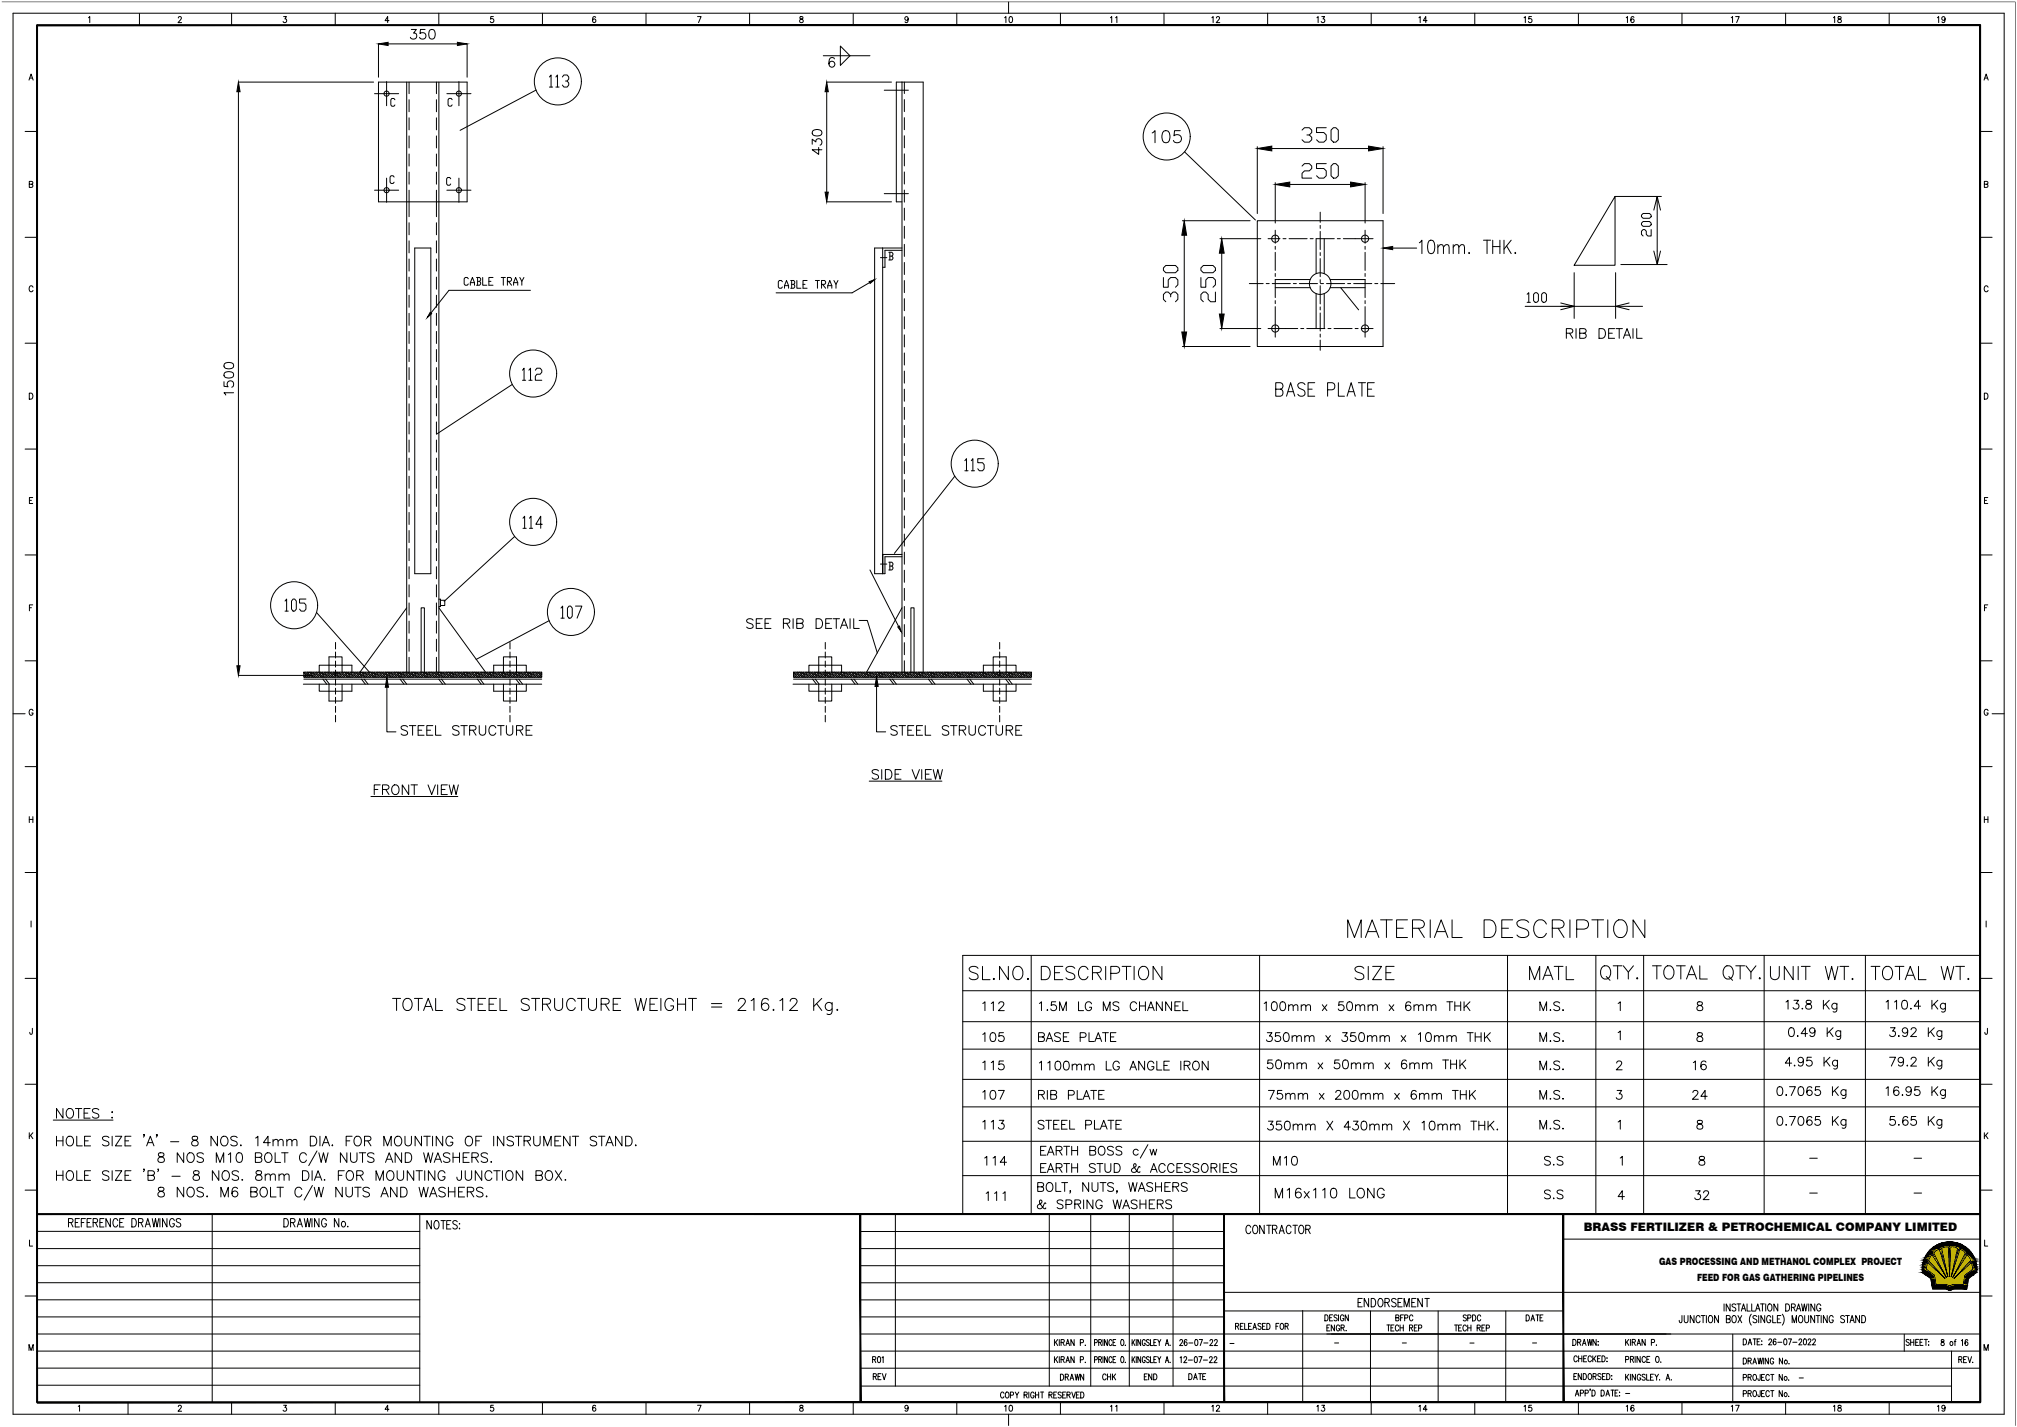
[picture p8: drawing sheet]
<svg xmlns="http://www.w3.org/2000/svg" width="1189mm" height="841mm" viewBox="0 0 1189 841" stroke-linecap="round" stroke-linejoin="round" font-family="sans-serif">
<defs><g id="words">
<text font-size="6.9" x="933" y="726">BRASS FERTILIZER &amp; PETROCHEMICAL COMPANY LIMITED</text>
<g font-size="5.9">
<text x="978" y="746">GAS PROCESSING AND METHANOL COMPLEX PROJECT</text>
<text x="1000" y="755">FEED FOR GAS GATHERING PIPELINES</text>
</g>
</g></defs>
<!-- layer: TEXT -->
<g fill="none" stroke="#000" stroke-width=".59">
<path d="M485 33h28M495 27l6 6-6 6zM837 143l1-1v7M842 142h2a5 5 0 0 1 0 7h-1a5 5 0 0 1-1-6zM847 146l2-2 2 1v4M847 144v5M851 146l1-2 2 1v4M857 146l1-2 2 1v4M857 144v5M860 146l1-2 2 1v4M866 149h.1M874 142h5"/>
<path d="M876 142v7M880 142v7M880 145h4M884 142v7M886 142v7M888 145l3 4M891 142l-5 5M893 149h.1M265 171h48M276 164h-1h-1v3v1h1l1-1M277 168l1-4 2 4M277 167h3"/>
<path d="M281 164h2v2M282 166h1v1v1h-2M282 164v4M285 164v4h2M288 166h1M291 164h-3v4h3M295 164h3M297 164v4M299 166h2l1-1-1-1h-2v4M300 166l2 2M303 168l1-4 1 4M303 167h2"/>
<path d="M306 164l2 2v2M309 164l-1 2M461 166v-1h-2v1v3v1h2v-1M462 170l2-5 1 5M462 168h3M466 165h2v1v2M467 168h1v1v1h-2M467 165v5M470 165v5h2M473 168h2M476 165h-3v5h3M481 165h2"/>
<path d="M482 165v5M484 168h2l1-1-1-2h-2v5M485 168l2 2M488 170l1-5 1 5M488 168h2M492 165l1 3v2M494 165l-1 3M516 165l-14 8h-45M569 272l1-2v7M569 277h2M573 272v-2v7M573 277h1"/>
<path d="M580 270h-4v3h3l1 1v2l-1 1h-2l-1-1M513 336l17 33M794 553v-11l4 11 4-11v11M805 553l4-11 4 11M806 549h5M814 542h7M817 542v11M823 547h4M830 542h-7v11h7M833 547h6a2.4 2.4 0 0 0 0-4l-6-1v11M836 547l4 6M843 542v11"/>
<path d="M845 553l4-11 4 11M847 549h5M856 542v11h6M875 542h3a6 6 0 0 1 4 5 6 6 0 0 1-4 6h-3zM885 547h4M892 542h-7v11h7M901 544a5 5 0 0 0-7 0 2.6 2.6 0 0 0 2 3l3 1a2.6 2.6 0 0 1 2 2 2.6 2.6 0 0 1-1 2 5 5 0 0 1-6-1M911 545a4 4 0 0 0-4-3 4 4 0 0 0-3 4 5 5 0 0 0 1 5 5 5 0 0 0 5 1l1-2M915 547h6a2.4 2.4 0 0 0 0-4l-6-1v11M918 547l4 6M925 542v11M929 548h5a2.7 2.7 0 0 0 2-3 2.7 2.7 0 0 0-2-3h-5v11"/>
<path d="M938 542h7M942 542v11M948 542v11M952 544a4 4 0 0 1 5-2 4 4 0 0 1 2 4 5 5 0 0 1-1 5 5 5 0 0 1-5 1 6 6 0 0 1-1-8zM970 542v11l-7-11v11M576 571a2.9 2.9 0 0 0-2-2 2.9 2.9 0 0 0-3 2l1 2 3 1a1.9 1.9 0 0 1 1 1 1.9 1.9 0 0 1 0 2 4 4 0 0 1-5-1M579 570v7h5M585 577h1zM594 570v7l-5-7v7M598 571a2.9 2.9 0 0 1 3-1 2.9 2.9 0 0 1 2 3 3 3 0 0 1-1 3 3 3 0 0 1-4 1 5 5 0 0 1 0-6zM606 577h.1M608 563v153"/>
<path d="M614 570h2a4 4 0 0 1 3 3 4 4 0 0 1-3 4h-2zM622 573h3M626 570h-4v7h4M634 571a2.9 2.9 0 0 0-3-2 2.9 2.9 0 0 0-3 2l1 2 3 1a1.9 1.9 0 0 1 1 1 1.9 1.9 0 0 1 0 2 4 4 0 0 1-5-1M641 571a2.9 2.9 0 0 0-3-1 2.9 2.9 0 0 0-2 3 3 3 0 0 0 0 3 3 3 0 0 0 4 1l1-1M644 573h4l1-1v-2h-2h-3v7M647 573l2 4M652 570v7M655 574h3a2.1 2.1 0 0 0 2-2 2.1 2.1 0 0 0-2-2h-3v7M661 570h6M664 570v7M668 570v7"/>
<path d="M672 571a2.9 2.9 0 0 1 3-1 2.9 2.9 0 0 1 2 3 3 3 0 0 1-1 3 3 3 0 0 1-3 1 5 5 0 0 1-1-6zM685 570v7l-5-7v7M742 563v153M804 571a2.9 2.9 0 0 0-3-2 2.9 2.9 0 0 0-2 2v2l3 1a1.9 1.9 0 0 1 2 1 1.9 1.9 0 0 1-1 2 4 4 0 0 1-4-1M806 570v7M809 570h5l-5 7h5M817 573h3M822 570h-5v7h5M889 563v153M902 577v-7l3 7 3-7v7M909 577l3-7 3 7M910 575h4"/>
<path d="M916 570h5M919 570v7M923 570v7h5M941 563v153M944 570a2.9 2.9 0 0 1 3-1 2.9 2.9 0 0 1 2 3 3 3 0 0 1 0 4 3 3 0 0 1-4 1 5 5 0 0 1-1-7zM947 576l2 2M951 569h5M953 569v8M957 569l3 4v4M963 569l-3 4M965 576h.1M969 563v153"/>
<path d="M974 569h5M977 569v8M982 570a4 4 0 0 1 5 1 4 4 0 0 1-1 5 2.9 2.9 0 0 1-3 1 2.9 2.9 0 0 1-2-3 5 5 0 0 1 1-4zM988 569h5M991 569v8M994 577l3-8 3 8M995 574h4M1002 569v8h4M1017 570a4 4 0 0 1 5 1 4 4 0 0 1-1 5 2.9 2.9 0 0 1-3 1 2.9 2.9 0 0 1-2-3 5 5 0 0 1 1-4zM1019 576l2 2M1023 569h5M1026 569v8"/>
<path d="M1029 569l3 4v4M1035 569l-3 4M1037 577h1zM1040 563v153M1044 570v5a2.6 2.6 0 0 0 2 2 2.6 2.6 0 0 0 3-2v-5M1057 570v7l-5-7v7M1060 570v7M1062 570h5M1064 570v7M1076 570l2 7 2-7 1 7 2-7M1084 570h6M1087 570v7"/>
<path d="M1092 577h.1M1100 563v153M1103 570h5M1105 570v7M1110 571a2.9 2.9 0 0 1 4-1 2.9 2.9 0 0 1 2 3 3 3 0 0 1-1 3 3 3 0 0 1-4 1 5 5 0 0 1-1-6zM1117 570h5M1120 570v7M1123 577l3-7 3 7M1124 575h4M1131 570v7h4M1144 570l2 7 2-7 2 7 2-7M1153 570h5"/>
<path d="M1155 570v7M1160 577h.1M1167 563h-600v153M1167 566v150h-655M231 588h5M234 588v8M238 589a2.6 2.6 0 0 1 3 0 2.6 2.6 0 0 1 2 2v2a2.7 2.7 0 0 1-3 3 2.7 2.7 0 0 1-3-3zM244 588h5M247 588v8M250 596l2-8 3 8M251 593h3M257 588v8h4"/>
<path d="M274 589a2.7 2.7 0 0 0-3-1 2.7 2.7 0 0 0-2 2l1 1 3 1 1 3a3 3 0 0 1-5 0M275 588h5M278 588v8M282 592h3M286 588h-4v8h4M288 592h3M293 588h-5v8h5M295 588v8h4M312 589a2.7 2.7 0 0 0-3-1 2.7 2.7 0 0 0-2 2l1 1 3 1 1 3a3 3 0 0 1-5 0M313 588h5M316 588v8M320 592l4-1 1-1-1-1-1-1h-3v8"/>
<path d="M322 592l3 4M327 588v6a2.4 2.4 0 0 0 2 2 2.4 2.4 0 0 0 3-2v-6M339 590a2.6 2.6 0 0 0-3-2 2.6 2.6 0 0 0-2 3v2a2.6 2.6 0 0 0 2 3 2.6 2.6 0 0 0 3-2M340 588h5M343 588v8M347 588v6a2.4 2.4 0 0 0 2 2 2.4 2.4 0 0 0 3-2v-6M354 592l4-1 1-1v-1l-2-1h-3v8M357 592l2 4M361 592h3M366 588h-5v8h5M374 588l2 8 2-8 1 8 2-8M383 592h3"/>
<path d="M388 588h-5v8h5M390 588v8M397 590a2.6 2.6 0 0 0-3-2 2.6 2.6 0 0 0-2 3v2a2.5 2.5 0 0 0 2 3 2.5 2.5 0 0 0 3-3h-2M399 592h5M399 588v8M404 588v8M406 588h5M408 588v8M419 591h6M419 594h6M435 590l2-2 2 1a2.2 2.2 0 0 1-1 3l-3 4h5M443 590l1-2v8"/>
<path d="M453 589a2.1 2.1 0 0 0-3 0 4 4 0 0 0 1 7 2.2 2.2 0 0 0 2-3 2.2 2.2 0 0 0-2-2 2.2 2.2 0 0 0-2 2M456 595h.1M460 590l1-2v8M466 590l1-2 2 1a2.2 2.2 0 0 1 0 3l-4 4h5M480 588v8M481 591l3 5M484 588l-4 5M490 591v5a1.9 1.9 0 0 1-1 2 1.9 1.9 0 0 1-2 0M490 592a2.3 2.3 0 0 0-3-1 2.3 2.3 0 0 0 0 4 2.3 2.3 0 0 0 3 0M493 595h1zM567 584h600M579 591l2-1v6"/>
<path d="M584 591l1-1v6M589 592l1-2 1 1h1l-1 2-3 3h4M613 591l1-1v6M617 595h1zM622 590h-2v3a1.8 1.8 0 0 1 2 0 1.8 1.8 0 0 1 0 2 1.8 1.8 0 0 1-3 0M625 596v-6l2 6 2-6v6M636 590v6h3M643 592a1.9 1.9 0 0 0-2-2 1.9 1.9 0 0 0-1 2v2a1.8 1.8 0 0 0 2 2 1.8 1.8 0 0 0 1-2h-1M650 596v-6l2 6 2-6v6M659 591l-1-1-2 1 1 1 2 2v1l-2 1-1-1M670 592a1.9 1.9 0 0 0-2-2 1.9 1.9 0 0 0-2 2 2.2 2.2 0 0 0 1 3 2.2 2.2 0 0 0 3 0v-1M672 590v6"/>
<path d="M672 593h3M675 590v6M676 596l2-6 2 6M677 594h3M685 590v6l-3-6v6M691 590v6l-4-6v6M693 593h1M696 590h-3v6h3M697 590v6h3M745 591l1-1v6M750 591l1-1a2.7 2.7 0 0 1 2 3 2.7 2.7 0 0 1-2 3 3 3 0 0 1-1-5zM755 591a1.7 1.7 0 0 1 3 0v2a2.3 2.3 0 0 1-2 3 3 3 0 0 1-1-5z"/>
<path d="M760 593l1-1h1v4M760 592v4M762 593l2-1h1v4M767 593l1-1h1l1 4M767 592v4M770 593l1-1h1v4M779 592l3 4M782 592l-3 4M792 590h-3v3a1.8 1.8 0 0 1 3 0 1.8 1.8 0 0 1-1 2 1.8 1.8 0 0 1-2 0M794 591l1-1a2.7 2.7 0 0 1 2 3 2.7 2.7 0 0 1-2 3 3 3 0 0 1-1-5zM799 593l1-1h1l1 4M799 592v4"/>
<path d="M802 593l1-1h1v4M806 593l2-1h1v4M806 592v4M809 593l1-1h2v4M819 592l3 4M822 592l-3 4M831 591a2.6 2.6 0 0 0-3 2 2.6 2.6 0 0 0 2 3 1.6 1.6 0 0 0 2-2 1.6 1.6 0 0 0-2-2 1.6 1.6 0 0 0-2 2M833 593l2-1h1v4M833 592v4M836 593l1-1h2v4M841 593l1-1h1l1 4M841 592v4"/>
<path d="M844 593l1-1h1v4M853 590h3M855 590v6M857 593h4M857 590v6M861 590v6M863 590v6M864 593l2 3M866 590l-3 4M908 596v-6l2 6 2-6v6M914 595h.1M919 591l-1-1-2 1v1l3 1v1v1l-1 1-2-1"/>
<path d="M921 595h1zM954 591l1-1v6M1001 591v1l2 1 1 1a1.7 1.7 0 0 1-2 2 1.8 1.8 0 0 1-2-3l3-1v-1zM1053 591l1-1v5M1057 590h3l-1 2a1.7 1.7 0 0 1 1 2 1.7 1.7 0 0 1-3 0M1062 594h1zM1065 590v1l2 1 1 1a1.7 1.7 0 0 1-2 2 1.7 1.7 0 0 1-2-2l4-2-1-1zM1075 590v5M1076 592l2 3M1078 590l-3 3M1083 591l-1 5h-2M1083 592a1.7 1.7 0 0 0-3 0 1.7 1.7 0 0 0 0 2 1.7 1.7 0 0 0 3 0"/>
<path d="M1112 591l1-1v5M1117 591l1-1v5M1122 590a1.7 1.7 0 0 1 2 1v1a2.3 2.3 0 0 1-1 3h-1a3 3 0 0 1 0-5zM1126 594h1zM1132 593h-4l3-3v5M1139 590v5M1140 592l2 3M1142 590l-3 3M1147 591l-1 5h-2M1147 592a1.7 1.7 0 0 0-3 0 1.7 1.7 0 0 0 0 2 1.7 1.7 0 0 0 3 0M567 602h600M567 618h600"/>
<path d="M579 610l2-1v5M584 609a1.6 1.6 0 0 1 3 1v1a2.2 2.2 0 0 1-2 3 3 3 0 0 1-1-5zM591 609h-2v2a1.8 1.8 0 0 1 2 0 1.8 1.8 0 0 1 0 3 1.8 1.8 0 0 1-3-1M612 611h3v-2h-3v5l3-1 1-1-2-1M617 614l2-5 2 5M617 612h3M625 609h-1h-2v1l3 2v1l-1 1-2-1M627 611h2M630 609h-3v5h3M637 611h3v-2h-3v5M642 609v5h3M645 614l2-5 2 5"/>
<path d="M646 612h3M650 609h3M652 609v5M655 611h2M658 609h-3v5h3M747 609h3l-2 2a1.7 1.7 0 0 1 2 2 2 2 0 0 1-4 0M754 609h-2v2a1.8 1.8 0 0 1 2 0 1.8 1.8 0 0 1 0 3 1.8 1.8 0 0 1-3-1M757 609a1.6 1.6 0 0 1 3 1v1a2.2 2.2 0 0 1-2 3 3 3 0 0 1-1-5zM762 611l1-1 1 1v3M762 610v4M764 611l2-1 1 1v3M769 611l1-1 2 1v3"/>
<path d="M769 610v4M772 611l1-1 1 1 1 3M781 610l3 4M784 610l-3 4M791 609h3l-1 2a1.7 1.7 0 0 1 1 2 1.7 1.7 0 0 1-3 0M799 609h-3v2a1.8 1.8 0 0 1 3 0 1.8 1.8 0 0 1 0 3 1.8 1.8 0 0 1-3-1M802 609a1.7 1.7 0 0 1 2 1v1a2.2 2.2 0 0 1-2 3 3 3 0 0 1 0-5zM806 611l1-1 1 1 1 3M806 610v4M809 611l1-1 1 1v3M813 611l2-1 1 1v3M813 610v4"/>
<path d="M816 611l1-1 2 1v3M826 610l3 4M829 610l-3 4M836 610l1-1v5M841 609a1.7 1.7 0 0 1 2 1l1 1a2.2 2.2 0 0 1-2 3 3 3 0 0 1-1-5zM845 611l2-1 1 1v3M845 610v4M848 611l1-1 2 1v3M853 611l1-1 1 1 1 3M853 610v4M856 611l1-1 1 1v3M865 609h3"/>
<path d="M867 609v5M870 609v5M870 611h3M873 609v5M875 609v5M876 611l2 3M878 609l-3 3M908 614v-5l2 5 2-5v5M914 613h.1M919 609h-1h-2v2l3 1v1l-1 1-2-1M921 614h1zM954 609l1-1v5"/>
<path d="M1001 609v1l2 1 1 1a1.7 1.7 0 0 1-2 2 1.7 1.7 0 0 1-2-2l3-2v-1zM1055 606h1a2.7 2.7 0 0 1 2 2 2.7 2.7 0 0 1-2 3 3 3 0 0 1-1-5zM1060 610v1zM1065 609h-3l2-3v5M1070 607a1.6 1.6 0 0 1-2 2 1.6 1.6 0 0 1-1-3 1.6 1.6 0 0 1 3 0v1a2.4 2.4 0 0 1-2 4l-1-1M1077 606v5M1078 608l2 3M1080 606l-3 3M1085 607v5l-1 1-1-1M1085 608a1.7 1.7 0 0 0-2 0 1.7 1.7 0 0 0 0 2 1.7 1.7 0 0 0 2 0M1114 606h3l-1 2a1.7 1.7 0 0 1 1 3 1.7 1.7 0 0 1-3-1M1119 610h.1"/>
<path d="M1124 607a1.6 1.6 0 0 1-2 2 1.6 1.6 0 0 1 0-3 1.6 1.6 0 0 1 2 0v1a2.4 2.4 0 0 1-2 4l-1-1M1126 607l1-1h1l1 1v1l-3 3h4M1137 606v5M1138 608l2 3M1140 606l-3 3M1145 607l-1 5v1l-2-1M1145 608a1.7 1.7 0 0 0-3 0 1.7 1.7 0 0 0 0 2 1.7 1.7 0 0 0 3 0M567 636h600M579 626l2-1v6M584 626l1-1v6M591 625h-2v3a1.8 1.8 0 0 1 2-1 1.8 1.8 0 0 1 0 3 1.8 1.8 0 0 1-3-1M613 626l1-1v6"/>
<path d="M618 626l1-1v6M623 626a1.7 1.7 0 0 1 2 0v2a2.2 2.2 0 0 1-2 3 3 3 0 0 1 0-5zM627 626a1.7 1.7 0 0 1 3 0v2a2.2 2.2 0 0 1-2 3 3 3 0 0 1-1-5zM632 628l1-1h1l1 4M632 627v4M635 628l1-1h1v4M639 628l2-1h1v4M639 627v4M642 628l1-1h2v4M652 625v6h3M660 627a1.9 1.9 0 0 0-2-2 1.9 1.9 0 0 0-2 2 2.2 2.2 0 0 0 1 3 2.2 2.2 0 0 0 2 0l1-1h-1M666 631l2-6 2 6"/>
<path d="M667 629h2M675 625v6l-4-6v6M680 627a1.9 1.9 0 0 0-2-2 1.9 1.9 0 0 0-2 2v2a1.9 1.9 0 0 0 2 2 1.9 1.9 0 0 0 2-2h-1M682 625v6h3M686 628h2M689 625h-3v6h3M696 625v6M698 628h3v-2l-3-1v6M700 628l1 3M704 626a2.4 2.4 0 0 1 3 2 2.4 2.4 0 0 1-3 2l-1-1zM712 625v6l-3-6v6M750 625h-3v2a1.8 1.8 0 0 1 3 0 1.8 1.8 0 0 1 0 3 1.8 1.8 0 0 1-3-1"/>
<path d="M753 625a2.7 2.7 0 0 1 2 2 2.7 2.7 0 0 1-2 3 3 3 0 0 1 0-5zM757 627l1-1 2 1v3M757 626v4M760 627l1-1 1 1 1 3M765 627l1-1 1 1v3M765 626v4M767 627l1-1 2 1v3M777 626l3 4M780 626l-3 4M789 625h-2v2a1.8 1.8 0 0 1 2 0 1.8 1.8 0 0 1 0 3 1.8 1.8 0 0 1-3-1M792 625h1a2.7 2.7 0 0 1 2 2 2.7 2.7 0 0 1-2 3 3 3 0 0 1-1-5zM797 627l1-1 1 1v3"/>
<path d="M797 626v4M799 627l1-1 2 1v3M804 627l1-1 1 1 1 3M804 626v4M807 627l1-1 1 1v3M816 626l3 4M819 626l-3 4M829 625a2.6 2.6 0 0 0-3 2 2.6 2.6 0 0 0 2 3 1.6 1.6 0 0 0 1-2 1.6 1.6 0 0 0-1-1 1.6 1.6 0 0 0-2 1M831 627l1-1 1 1 1 3M831 626v4M834 627l1-1 1 1v3M838 627l2-1 1 1v3"/>
<path d="M838 626v4M841 627l1-1 2 1v3M850 625h4M852 625v5M855 625v5M855 627h4M859 625v5M860 625v5M862 627l2 3M864 625l-4 3M908 631v-6l2 6 2-6v6M914 630h.1"/>
<path d="M919 626l-1-1-2 1v1l3 1v1v1l-1 1-2-1M921 630h1zM953 627l1-2h1l1 1-1 2-2 3h3M998 626l1-1v6M1006 626h-1a2.6 2.6 0 0 0-3 1 2.6 2.6 0 0 0 2 4 1.6 1.6 0 0 0 2-2 1.6 1.6 0 0 0-2-2 1.6 1.6 0 0 0-1 2M1056 627h-4l3-4v5M1058 628h.1M1063 625a1.6 1.6 0 0 1-2 1 1.6 1.6 0 0 1-1-2 1.6 1.6 0 0 1 3 0v1a2.5 2.5 0 0 1-2 3h-1M1068 623h-3v2a1.8 1.8 0 0 1 3 0 1.8 1.8 0 0 1-1 3 1.8 1.8 0 0 1-2-1M1075 623v5M1076 625l3 3M1079 623l-4 4"/>
<path d="M1083 625v5h-1h-1M1083 626a1.7 1.7 0 0 0-2-1 1.7 1.7 0 0 0 0 3 1.7 1.7 0 0 0 2 0M1114 623h3l-2 5M1122 625a1.6 1.6 0 0 1-2 1 1.6 1.6 0 0 1-1-2 1.6 1.6 0 0 1 3 0v1a2.5 2.5 0 0 1-2 3h-1M1124 628h.1M1126 624l1-1h1l1 1v2l-3 2h4M1137 623v5M1138 625l2 3M1140 623l-3 4M1145 625l-1 5h-2M1145 626a1.7 1.7 0 0 0-3-1 1.7 1.7 0 0 0 0 3 1.7 1.7 0 0 0 3 0M37 653v6l-4-6v6"/>
<path d="M40 654a2.7 2.7 0 0 1 3 2 2.7 2.7 0 0 1-3 3l-1-2v-2zM44 653h4M46 653v6M50 656h2M53 653h-3v6h3M58 654l-1-1-2 1h-1l1 1 3 2v1l-1 1-3-1M66 655h.1M66 658h.1M567 652h600M579 644l2-1v5M584 643a1.6 1.6 0 0 1 3 1v1a2.2 2.2 0 0 1-2 3 3 3 0 0 1-1-5zM588 643h4l-3 5"/>
<path d="M612 645h3v-2h-3v5M614 645l2 3M617 643v5M619 645h3l1-2h-4v5l4-1v-1l-1-1M630 645h3v-1v-1h-3v5M635 643v5h3M638 648l2-5 2 5M639 646h3M643 643h3M645 643v5M648 645h2M651 643h-3v5h3"/>
<path d="M748 643h3l-2 5M756 643h-3v2a1.8 1.8 0 0 1 3 0 1.8 1.8 0 0 1-1 3 1.8 1.8 0 0 1-2-1M758 645l1-1 1 1 1 3M758 644v4M761 645l1-1 1 1v3M765 645l2-1 1 1v3M765 644v4M768 645l1-1 1 1 1 3M778 644l2 4M780 644l-2 4M787 644l1-1h1l1 1-3 4h4M793 643a1.6 1.6 0 0 1 2 1l1 1a2.2 2.2 0 0 1-2 3 3 3 0 0 1-1-5z"/>
<path d="M798 643a1.7 1.7 0 0 1 2 1l1 1a2.2 2.2 0 0 1-2 3 3 3 0 0 1-1-5zM802 645l1-1 2 1v3M802 644v4M805 645l1-1 1 1 1 3M810 645l1-1 1 1v3M810 644v4M812 645l2-1 1 1v3M822 644l3 4M825 644l-3 4M835 643h-1a1.6 1.6 0 0 0-2 1v3a1.6 1.6 0 0 0 3 0 1.6 1.6 0 0 0-1-2 1.6 1.6 0 0 0-2 1M837 645l1-1 1 1v3M837 644v4"/>
<path d="M839 645l2-1 1 1v3M844 645l1-1 2 1v3M844 644v4M847 645l1-1 1 1 1 3M856 643h4M858 643v5M861 645h3M861 643v5M864 643v5M866 643v5M867 645l3 3M870 643l-4 3"/>
<path d="M908 648v-5l2 5 2-5v5M914 647h.1M919 643h-1h-2v2l3 1v1l-1 1-2-1M921 648h1zM953 643h3l-2 2a1.7 1.7 0 0 1 2 2 1.7 1.7 0 0 1-3 0M998 644v-1h2l1 1-3 4h3M1006 646h-3l2-3v5M1048 641a1.7 1.7 0 0 1 3 0v2a2.4 2.4 0 0 1-2 3 3 3 0 0 1-1-5zM1048 658a1.7 1.7 0 0 1 3 1v1a2.2 2.2 0 0 1-2 3 3 3 0 0 1-1-5zM1053 645h.1M1055 640h3l-2 6M1055 658h3l-2 5"/>
<path d="M1060 641a1.7 1.7 0 0 1 3 0v2a2.4 2.4 0 0 1-1 3h-1a3 3 0 0 1-1-5zM1060 658a1.7 1.7 0 0 1 3 1v1a2.2 2.2 0 0 1-2 3 3 3 0 0 1-1-5zM1068 641l-1-1a2.7 2.7 0 0 0-2 3 2.7 2.7 0 0 0 2 3 1.6 1.6 0 0 0 1-2 1.6 1.6 0 0 0-1-2 1.6 1.6 0 0 0-2 2M1068 659v-1a1.6 1.6 0 0 0-3 1v4a1.6 1.6 0 0 0 3 0 1.6 1.6 0 0 0-1-3 1.6 1.6 0 0 0-2 2M1073 640h-3v3a1.8 1.8 0 0 1 3 0 1.8 1.8 0 0 1-1 2 1.8 1.8 0 0 1-2 0M1073 658h-3v2a1.8 1.8 0 0 1 3 0 1.8 1.8 0 0 1-1 3 1.8 1.8 0 0 1-2-1M1080 640v6M1080 658v5M1081 643l3 3M1084 640l-4 4M1084 658l-4 4M1088 642v5h-1h-1"/>
<path d="M1088 643a1.7 1.7 0 0 0-2 0 1.7 1.7 0 0 0 0 2 1.7 1.7 0 0 0 2 0M1088 660v5h-2M1112 641l1-1v6M1117 658h-3v2a1.8 1.8 0 0 1 3 0 1.8 1.8 0 0 1-1 3 1.8 1.8 0 0 1-2-1M1119 641a1.7 1.7 0 0 0-3 0v4a1.6 1.6 0 0 0 3 0 1.6 1.6 0 0 0-1-2 1.6 1.6 0 0 0-2 1M1121 645h1zM1124 659v-1a1.6 1.6 0 0 0-2 1v4a1.6 1.6 0 0 0 2 0 1.6 1.6 0 0 0 0-3 1.8 1.8 0 0 0-3 2M1127 642a1.8 1.8 0 0 1-3 2 1.6 1.6 0 0 1 0-3 1.6 1.6 0 0 1 2 0l1 1a2.4 2.4 0 0 1-2 4l-1-1M1129 658h-2l-1 2a1.8 1.8 0 0 1 3 0 1.8 1.8 0 0 1 0 3 1.8 1.8 0 0 1-3-1M1131 640h-2v3a1.8 1.8 0 0 1 2 0 1.8 1.8 0 0 1 0 2 1.8 1.8 0 0 1-3 0M1137 658v5M1139 640v6"/>
<path d="M1140 643l2 3M1140 658l-3 4M1142 640l-3 4M1145 660l-1 5h-2M1147 642l-1 5h-2M1147 643a1.7 1.7 0 0 0-3 0 1.7 1.7 0 0 0 0 2 1.7 1.7 0 0 0 3 0M31 660h36M33 670v5M33 672h4M37 670v5M40 670a2.7 2.7 0 0 1 3 3 2.7 2.7 0 0 1-3 2l-1-2v-2zM45 670v5h3"/>
<path d="M50 672h2M53 670h-3v5h3M64 670h-1h-3l1 2 3 1v2h-1h-3M66 670v5M68 670h4l-4 5h4M74 672h2M77 670h-3v5h3M85 669v1M86 675l3-5 2 5M87 673h3M93 669h-1h1l-1 1M94 680v1l1 1a1.6 1.6 0 0 1 2 1 1.6 1.6 0 0 1-1 2h-2l-1-2 1-1 2-1 1-1a2.2 2.2 0 0 0-3 0z"/>
<path d="M101 673h4M108 679v6l-4-6v6M114 670v2h2l1 1a1.9 1.9 0 0 1-2 2 1.9 1.9 0 0 1-2-2l1-1h2v-2a2.1 2.1 0 0 0-2 0zM128 670v5l-4-5v5M131 670a2.7 2.7 0 0 1 3 3 2.7 2.7 0 0 1-3 2l-1-2zM140 670h-2h-2l1 2 2 1 1 2h-2h-2M140 680a1.9 1.9 0 0 1 3 1v1a2.5 2.5 0 0 1-2 3 4 4 0 0 1-1-5zM142 675h.1M151 671l1-1v5M159 673h-4l3-3v5M161 673l1-1h2v3M161 672v3"/>
<path d="M162 679v6h3M164 673l1-1h2v3M166 679h4M168 679v6M169 673l1-1h2v3M169 672v3M172 673l1-1h2v3M183 670h2a3 3 0 0 1 2 3 3 3 0 0 1-2 2h-2zM187 678l-5 9M188 679l1 6 2-6 1 6 1-6M189 670v5M190 675l2-5 2 5"/>
<path d="M191 673h2M196 675h.1M204 672h2M204 679v6l-3-6v6M207 679v4a1.9 1.9 0 0 0 2 2 1.9 1.9 0 0 0 1-2v-4M208 670h-4v5M209 670h1a2.7 2.7 0 0 1 3 3 2.7 2.7 0 0 1-3 2l-1-2zM212 679h4M214 679v6M215 672h3v-2h-3v5M217 672l2 3M226 675v-5l2 5 3-5v5"/>
<path d="M234 670a2.7 2.7 0 0 1 3 3 2.7 2.7 0 0 1-3 2l-2-2 1-2zM237 679v6l-4-6v6M239 670v4a1.9 1.9 0 0 0 2 1 1.9 1.9 0 0 0 2-1v-4M239 679h2a3 3 0 0 1 2 3 3 3 0 0 1-2 3h-2zM248 670v5l-3-5v5M250 679l1 6 1-6 2 6 1-6M250 670h4M252 670v5M255 670v5M261 670v5l-4-5v5M267 671a2.1 2.1 0 0 0-2-1 2.1 2.1 0 0 0-2 2v1a2 2 0 0 0 2 2 2 2 0 0 0 2-2h-1M267 679v6"/>
<path d="M271 679v6M275 670a2.7 2.7 0 0 1 4 3 2.7 2.7 0 0 1-4 2l-1-2zM277 679h-4v6h4M280 672h3M284 670h-4v5M291 670v5M297 670v5l-4-5v5M303 670h-2h-2v2l3 1 1 2h-2h-2M304 670h4M306 670v5M309 672h3v-2h-3v5M311 672l2 3"/>
<path d="M315 670v4a1.9 1.9 0 0 0 1 1 1.9 1.9 0 0 0 2-1v-4M321 675v-5l2 5 2-5v5M327 672h2M331 670h-4v5h4M336 670v5l-4-5v5M337 670h4M339 670v5M352 670h-2h-2v2l3 1 1 2h-2h-2M353 670h4M355 670v5M357 675l2-5 2 5M358 673h3"/>
<path d="M367 670v5l-4-5v5M369 670h2a3 3 0 0 1 2 3 3 3 0 0 1-2 2h-2zM375 675h.1M567 673h600M579 661l2-1v5M584 661l1-1v5M589 660h3l-2 2a1.7 1.7 0 0 1 1 3 1.7 1.7 0 0 1-3-1M613 678h2M615 661l-1-1-2 1v1l3 1v2h-2h-1M616 660h4M617 676h-4v5h4M618 679h3"/>
<path d="M618 660v5M621 663h2M623 678h3v-2h-3v5M624 660h-3v5h3M624 678l2 3M626 663h2M627 676h3M629 676v5M629 660h-3v5h3M630 660v5h3M632 678h3M632 676v5"/>
<path d="M635 676v5M640 663h3v-2l-3-1v5M642 678h3l1-2h-4v5l4-1v-1l-1-1M645 660v5h3M648 676a2.4 2.4 0 0 1 3 2 2.4 2.4 0 0 1-3 3l-1-2zM649 665l2-5 2 5M649 664h3M653 660h4M655 660v5M656 676h-1h-2v2l3 1v1l-1 1-2-1M658 663h2M661 660h-3v5h3"/>
<path d="M661 676h-1h-2v1l3 2v1l-1 1-2-1M671 678a1.7 1.7 0 0 0-3 0 1.7 1.7 0 0 0 0 2 1.7 1.7 0 0 0 3 0M677 675l-5 8M678 677l1 4 1-4 1 4 1-4M748 661h2l-1 2a1.7 1.7 0 0 1 1 3 1.7 1.7 0 0 1-3-1M755 661h-2l-1 2a1.8 1.8 0 0 1 3 0 1.8 1.8 0 0 1 0 3 1.8 1.8 0 0 1-3-1M758 661h1a2.7 2.7 0 0 1 2 2 2.7 2.7 0 0 1-2 3 3 3 0 0 1-1-5zM762 663h2h1v3M762 663v3M765 663h1h1l1 3M770 663h1h1v3M770 663v3"/>
<path d="M772 663h2h1v3M782 661l4 5M786 661l-4 5M796 664h-4l3-3v5M798 661h2l-1 2a1.7 1.7 0 0 1 1 3 1.7 1.7 0 0 1-3-1M803 661a1.7 1.7 0 0 1 2 1l1 1a2.4 2.4 0 0 1-2 3 3 3 0 0 1-1-5zM807 663h2h1v3M807 663v3M810 663h1h2v3M815 663h1h1l1 3M815 663v3M818 663h1h1v3"/>
<path d="M827 661l4 5M831 661l-4 5M838 662l1-1v5M843 661h1a2.7 2.7 0 0 1 2 2 2.7 2.7 0 0 1-2 3 3 3 0 0 1-1-5zM848 663h1h1v3M848 663v3M850 663h2h1v3M855 663h1h2v3M855 663v3M858 663h1h1v3M867 661h3M869 661v5"/>
<path d="M872 661v5M872 663h3M875 661v5M877 661v5M878 663l3 3M881 661l-4 3M883 665v1zM908 665v-5l2 5 2-5v5M914 665h.1M919 661l-1-1-2 1v1l3 2v1h-1h-2M921 665h1zM954 661l1-1v5"/>
<path d="M1001 660v2l2 1 1 1a1.7 1.7 0 0 1-2 2 1.8 1.8 0 0 1-2-3l3-1v-2zM1053 663h.1M1081 660l3 3M1088 661a1.7 1.7 0 0 0-2-1 1.7 1.7 0 0 0 0 3 1.7 1.7 0 0 0 2 0M1119 663h.1M1138 660l2 3M1145 661a1.7 1.7 0 0 0-3-1 1.7 1.7 0 0 0 0 3 1.7 1.7 0 0 0 3 0M33 690v6M33 693h4M37 690v6M40 690a2.7 2.7 0 0 1 3 3 2.7 2.7 0 0 1-3 2l-1-1v-3zM45 690v6h3"/>
<path d="M50 693h2M53 690h-3v6h3M64 691l-1-1-3 1 1 1 3 2v1l-1 1-3-1M66 690v6M68 690h4l-4 6h4M74 693h2M77 690h-3v6h3M85 689v2M87 693l3-1 1-1-1-1h-3v6l4-1v-1l-1-1M93 689v2M101 693h5M108 700v5l-4-5v5"/>
<path d="M111 680a2.7 2.7 0 0 1 4 2 2.7 2.7 0 0 1-4 3l-1-2zM114 690v2l3 1 1 1a1.9 1.9 0 0 1-2 2 1.9 1.9 0 0 1-2-2l1-1 2-1v-1a2.2 2.2 0 0 0-3-1zM120 680l-1-1-3 1 1 2 2 1h1v1l-1 1-3-1M127 685v-6l3 6 2-6v6M129 690v6l-4-6v6M131 691l1-1a2.7 2.7 0 0 1 3 3 2.7 2.7 0 0 1-3 2l-1-1zM135 681l1-2v6M141 691l-2-1-2 1v1l3 2 1 1-2 1-2-1M143 695v1zM151 682h3v-1l-1-2h-2v6h3v-2l-1-1M151 690v2l3 1v1a1.8 1.8 0 0 1-2 2 1.8 1.8 0 0 1-1-3l3-1v-1a2.2 2.2 0 0 0-3-1zM156 693l2-1h1v4"/>
<path d="M156 692v4M156 680h1a2.7 2.7 0 0 1 3 2 2.7 2.7 0 0 1-3 3l-1-2zM159 693l2-1h1v4M159 700v5h4M163 700h4M164 693l2-1h1v4M164 692v4M165 700v5M167 693l2-1h1v4M178 690h2a3 3 0 0 1 2 3 3 3 0 0 1-2 3h-2zM181 681a2.1 2.1 0 0 0-3-2 2.1 2.1 0 0 0-1 3v1a2.1 2.1 0 0 0 1 2 2.1 2.1 0 0 0 3-1M184 690v6"/>
<path d="M184 699l-5 8M185 700l2 5 1-5 1 5 2-5M185 696l2-6 3 6M186 694h3M191 695v1zM199 693h3M202 700v5l-4-5v5M203 690h-4v6M204 700v4l2 1h1l1-5M205 690a2.7 2.7 0 0 1 3 3 2.7 2.7 0 0 1-3 2l-1-1v-3zM209 700h4M210 693l4-1v-1l-1-1h-3v6"/>
<path d="M211 700v5M212 693l2 3M220 680l-1-1-2 1v2l3 1v1l-1 1-2-1M222 696v-6l2 6 2-6v6M227 685l2-6 3 6M228 683h3M228 691l1-1a2.7 2.7 0 0 1 3 3 2.7 2.7 0 0 1-3 2l-1-1zM234 700v5l-4-5v5M234 690v4a1.9 1.9 0 0 0 2 2 1.9 1.9 0 0 0 2-2v-4M236 700h2a3 3 0 0 1 2 3 3 3 0 0 1-2 2h-2zM244 690v6l-4-6v6M245 690h4"/>
<path d="M247 700l1 5 2-5 1 5 1-5M247 690v6M250 690v6M256 685l2-6 2 6M256 690v6l-3-6v6M257 683h2M262 691a2.1 2.1 0 0 0-2-1 2.1 2.1 0 0 0-2 2v2a2 2 0 0 0 2 2 2 2 0 0 0 2-2h-1M264 700v5M265 680l-1-1-3 1 1 2 3 1v1l-1 1-3-1M267 682h4M268 700v5M272 690v5l-1 1-1-1-1-1"/>
<path d="M273 682h2M274 700h-4v5h4M274 690v4a1.9 1.9 0 0 0 2 2 1.9 1.9 0 0 0 2-2v-4M278 682h3l1-1-1-2h-3v6M280 682l2 3M284 690v6l-4-6v6M287 680l-1-1-2 1v2l3 1v1l-1 1-2-1M289 685h1zM290 691a2.1 2.1 0 0 0-2-1 2.1 2.1 0 0 0-2 2v2a2.1 2.1 0 0 0 2 2 2.1 2.1 0 0 0 2-2M291 690h4M293 690v6M296 690v6"/>
<path d="M299 690a2.7 2.7 0 0 1 3 3 2.7 2.7 0 0 1-3 2l-1-1v-3zM308 690v6l-4-6v6M316 693l3-1 1-1-2-1h-2v6l3-1 1-1-2-1M322 691v-1a2.7 2.7 0 0 1 4 3 2.7 2.7 0 0 1-4 2l-1-1zM327 690l4 6M331 690l-4 6M333 695h1zM567 693h600M580 682h2v5M585 682h2v5M593 685h-3l2-3v5M612 699h3v-2h-3v5h3v-2l-1-1"/>
<path d="M613 688h2M617 686h-4v5h4M617 698l1-1a2.4 2.4 0 0 1 3 3 2.4 2.4 0 0 1-3 2l-1-2zM617 681l2-5 2 5M617 691l2-5 2 5M618 689h3M622 697v5h3M623 688h3v-2h-3v5M624 688l2 3M626 697h3M627 686h3M628 697v5"/>
<path d="M629 686v5M632 686v5M632 688h3M635 686v5M642 697v5l-4-5v5M644 697v4l1 1 2-1v-4M646 687l-2-1-2 1 1 1 3 1v1l-2 1-2-1M647 686h3M648 686v5M648 697h4M650 697v5M651 686v3l2 2 2-1v-4"/>
<path d="M656 698l-1-1-2 1v1l3 2-1 1-2-1M657 686h1a2.8 2.8 0 0 1 2 2 2.8 2.8 0 0 1-2 3h-1zM665 697l1 5 2-5 1 5 1-5M672 688l-1-1-1 2a1.7 1.7 0 0 1-1 2 1.7 1.7 0 0 1-2-2l3-2-1-1-1 1 1 2 2 2h1v-1M678 691l2-5 2 5M679 689h2M679 698l-1-1-2 1v1l3 1v1l-1 1-2-1M681 697v5M681 699h4M685 697v5M687 699h2M687 687a1.9 1.9 0 0 0-2-1 1.9 1.9 0 0 0-2 2v1a1.9 1.9 0 0 0 2 2 1.9 1.9 0 0 0 2-1"/>
<path d="M690 697h-3v5h3M691 699h3l1-2h-4v5M692 687a1.9 1.9 0 0 0-2-1 1.9 1.9 0 0 0-2 2v1a1.9 1.9 0 0 0 2 2 1.9 1.9 0 0 0 2-1M693 699l2 3M694 688h2M697 686h-3v5h3M700 698l-2-1h-1l-1 2 3 1 1 1-2 1-2-1M702 687l-2-1h-1l-1 1 3 2 1 1-2 1-2-1M707 687l-2-1-2 1 1 1 2 1 1 1-2 1-2-1M709 687v-1a2.4 2.4 0 0 1 3 2 2.4 2.4 0 0 1-3 3l-1-2zM714 688h3v-2h-3v5M716 688l1 3"/>
<path d="M719 686v5M721 688h2M724 686h-3v5h3M729 687l-1-1-3 1 1 1 3 1v1l-1 1h-1l-2-1M751 687v-5l2 5 2-5v5M757 682h1v5M762 682h1a2.7 2.7 0 0 1 2 2 2.7 2.7 0 0 1-2 3 3 3 0 0 1-1-5zM914 682h-1h-3l1 2h2l1 1v1l-1 1-3-1M916 686v1zM921 682h-1h-2v2l3 1v1l-2 1-1-1M955 682h1v5M1002 682v1l2 1 1 1a1.7 1.7 0 0 1-2 2 1.7 1.7 0 0 1-1-3l3-1-1-1z"/>
<path d="M1067 683h4M1128 683h5M94 700v2h1a1.6 1.6 0 0 1 2 2 1.6 1.6 0 0 1-1 1h-2l-1-1 1-2h2l1-1a2.2 2.2 0 0 0-3-1zM111 701v-1a2.7 2.7 0 0 1 4 3 2.7 2.7 0 0 1-4 2l-1-2zM120 701l-1-1-3 1 1 1 3 1v2a2.5 2.5 0 0 1-4 0M122 705h.1M130 705v-5l2 5 3-5v5M140 701v-1a1.8 1.8 0 0 0-3 1 3 3 0 0 0 1 4 1.8 1.8 0 0 0 2-1 1.8 1.8 0 0 0-1-2 1.8 1.8 0 0 0-2 2M148 702h3l1-1-2-1h-2v5h3l1-1-2-2M154 701v-1a2.7 2.7 0 0 1 4 3 2.7 2.7 0 0 1-4 2l-1-2zM178 701a2.1 2.1 0 0 0-2-1 2.1 2.1 0 0 0-2 2v1a2.1 2.1 0 0 0 2 2 2.1 2.1 0 0 0 2-1M218 701l-2-1-2 1v1l3 1 1 2a2.5 2.5 0 0 1-4 0"/>
<path d="M225 705l2-5 2 5M225 704h3M253 705l2-5 3 5M254 704h3M262 701l-1-1-2 1v1l3 1v2a2.5 2.5 0 0 1-3 0M264 702h4M270 702h2M275 702h4v-1l-1-1h-3v5M277 702l2 3M285 701l-2-1-2 1v1l3 1 1 2a2.5 2.5 0 0 1-4 0M287 705h.1M581 703l1-1v6"/>
<path d="M586 703l1-1v6M591 703l1-1v6M616 709a5 5 0 0 1-4 3l-1-1 3-2v-1l-1-1v1v1l2 3h1M627 708l-2-1-2 1 1 1 2 1 1 1v1h-2h-2M628 710h3l1-1v-1l-4-1v5M631 702v1M634 710l2-1 1-1-1-1h-2v5M635 710l2 2M639 707v5M644 707v5l-3-5v5M650 708a1.9 1.9 0 0 0-3-1 1.9 1.9 0 0 0-1 2v1a1.9 1.9 0 0 0 2 2 1.9 1.9 0 0 0 2-2h-2M656 707l1 5 2-5 1 5 1-5"/>
<path d="M659 702h-1h1l-1 1M662 712l2-5 2 5M663 711h2M670 708l-1-1-2 1v1l3 1v2h-2h-1M671 702l2-5 2 5M672 700h2M672 707v5M672 710h3M675 707v5M677 710h2M681 707h-4v5h4M682 710l3-1 1-1-2-1h-2v5"/>
<path d="M684 710l2 2M691 708l-2-1-2 1 1 1 2 1 1 2h-2h-2M752 706v-6l2 6 2-6v6M759 701l1-1v6M767 701a1.8 1.8 0 0 0-3 0 3 3 0 0 0 1 5 1.8 1.8 0 0 0 2-2 1.8 1.8 0 0 0-2-1 1.8 1.8 0 0 0-1 1M769 702l3 4M772 702l-3 4M774 701l1-1v6M780 701l1-1v6M785 701a1.8 1.8 0 0 1 3 0v2a2.4 2.4 0 0 1-2 3 4 4 0 0 1-1-5zM796 700v6h3M800 701h1a2.8 2.8 0 0 1 3 2 2.8 2.8 0 0 1-1 3 2.9 2.9 0 0 1-3-2 2.9 2.9 0 0 1 0-3z"/>
<path d="M810 700v6l-4-6v6M816 702a2.1 2.1 0 0 0-3-2 2.1 2.1 0 0 0-1 3v1a2 2 0 0 0 2 2 2 2 0 0 0 2-2h-1M914 702l-1-1-2 1v1l2 1 1 2-1 1-3-1M916 706v1zM921 702l-1-1-2 1v1l3 2v1l-2 1-1-1M957 705h-3l2-3v5M999 702h3l-1 2a1.7 1.7 0 0 1 1 3 1.7 1.7 0 0 1-3-1M1004 703l1-1h2v1l-1 2-2 2h3M1067 703h4M1128 703h5"/>
</g>
<!-- layer: item -->
<g fill="none" stroke="#000" stroke-width=".59">
<path d="M492 35v-1a1.9 1.9 0 0 0-3 1 3 3 0 0 0 1 5 1.8 1.8 0 0 0 2-2 1.8 1.8 0 0 0-2-2 1.8 1.8 0 0 0-1 2M316 53l-45 24M324 45l1-1v7M324 51h2M328 45l1-1v7M328 51h2M331 45l1-1h2l1 1v2l-1 1h-1M334 48l1 1v1l-1 1h-2l-1-1M679 78l2-1v7M686 77a2.3 2.3 0 0 1 3 1 4 4 0 0 1-2 6 5 5 0 0 1-1-7zM696 77h-4v3a2.5 2.5 0 0 1 4 0 2.5 2.5 0 0 1-1 4 2.5 2.5 0 0 1-3-1M698 89l42 41"/>
<path d="M923 196h3l1-1v-1h-4v5M925 196l2 3M929 194v5M931 196h3l1-1-1-1h-3v5h4v-2l-1-1M942 194h2a3 3 0 0 1 2 3 3 3 0 0 1-2 2h-2zM948 196h2M952 194h-4v5h4M953 194h3M954 194v5M957 199l2-5 2 5M958 197h2M963 194v5"/>
<path d="M965 194v5h3M308 218l1-1v7M312 218l1-1v7M316 218v-1h2l1 1v1l-1 2h-2v1v2h3M302 227l-45 29M308 224h2M312 224h2M303 316l-41 38M308 305l1-1v7M308 311h2M312 305l1-1v7M312 311h2"/>
<path d="M320 309h-4l3-5v7M168 354l1-1v7M173 353h1l1 1v5l-1 1h-1l-1-1v-5zM180 353h-3v2h2l1 2v2l-1 1h-2v-1M331 358l1-1v7M335 357h1l1 1v5l-1 1h-1l-1-1v-5zM339 357h4l-3 7M168 360h2M187 361l31 35M324 366l-43 23M331 364h2M444 366a2.1 2.1 0 0 0-2-1 2.1 2.1 0 0 0-2 1l4 3v1h-1h-3"/>
<path d="M446 367h2M449 365h-3v5h3M451 367h2M454 365h-3v5h3M462 367h3l1-1-2-1h-2v5M464 367l2 3M467 365v5M470 367h3v-2h-3v5h3v-2l-1-1M481 365h2a3 3 0 0 1 2 3 3 3 0 0 1-2 2h-2zM487 367h2M490 365h-3v5h3M491 365h4"/>
<path d="M493 365v5M495 370l3-5 2 5M496 368h3M501 365v5M503 365v5h3M228 405v26h5M517 405v26h5M240 428h-1h-3l1 2 3 1v2h-1h-3M241 428h4M243 428v5M246 430h3M250 428h-4v5h4"/>
<path d="M252 430h2M255 428h-3v5h3M257 428v5h3M271 428h-2h-2v2l3 1 1 2h-2h-2M272 428h3M274 428v5M277 430h3v-2h-3v5M279 430l2 3M282 428v4a1.9 1.9 0 0 0 2 1 1.9 1.9 0 0 0 2-1v-4M292 429a2.1 2.1 0 0 0-2-1 2.1 2.1 0 0 0-2 2v1a2.1 2.1 0 0 0 2 2 2.1 2.1 0 0 0 2-1M293 428h4M295 428v5"/>
<path d="M298 428v4a1.9 1.9 0 0 0 2 1 1.9 1.9 0 0 0 2-1v-4M304 430h4v-2h-4v5M306 430l2 3M310 430h2M314 428h-4v5h4M529 428h-1h-3l1 2 3 1v2h-1h-3M530 428h4M532 428v5M535 430h2M539 428h-4v5h4M540 430h2M544 428h-4v5h4"/>
<path d="M545 428v5h4M559 428h-1h-3l1 2 3 1v2h-1h-3M560 428h4M562 428v5M565 430h4v-1l-1-1h-3v5M567 430l2 3M571 428v4a1.9 1.9 0 0 0 2 1 1.9 1.9 0 0 0 2-1v-4M581 429a2.1 2.1 0 0 0-2-1 2.1 2.1 0 0 0-2 2v1a2.1 2.1 0 0 0 2 2 2.1 2.1 0 0 0 2-1M582 428h4M584 428v5M587 428v4a1.9 1.9 0 0 0 2 1 1.9 1.9 0 0 0 2-1v-4M593 430h3l1-1-1-1h-3v5"/>
<path d="M595 430l2 3M599 430h2M602 428h-3v5h3M518 454h-2h-2l1 2 3 1v1l-1 1h-2l-1-1M520 454v5M522 454h2a3 3 0 0 1 2 2 3 3 0 0 1-2 3h-2zM528 456h2M531 454h-3v5h3M538 454l2 5 2-5M543 454v5M545 456h3M549 454h-4v5h4"/>
<path d="M550 454l1 5 2-5 1 5 1-5M219 469h51M221 465h2M224 463h-3v5M225 465h4v-1l-1-1h-3v5M227 465l2 3M231 463h1a2.8 2.8 0 0 1 3 2 2.8 2.8 0 0 1-1 3 2.9 2.9 0 0 1-3-1 2.9 2.9 0 0 1 0-4zM241 463v5l-4-5v5M242 463h4M244 463v5M252 463l2 5 3-5M258 463v5"/>
<path d="M260 465h2M264 463h-4v5h4M265 463l1 5 1-5 2 5 1-5M512 460h43"/>
<circle cx="329" cy="48" r="14"/>
<circle cx="688" cy="80" r="14"/>
<circle cx="314" cy="220" r="14"/>
<circle cx="314" cy="308" r="14"/>
<circle cx="173" cy="357" r="14"/>
<circle cx="337" cy="361" r="14"/>
</g>
<!-- layer: DIM -->
<g fill="none" stroke="#000" stroke-width=".59">
<path d="M242 17h3l-1 3a1.9 1.9 0 0 1 1 3 1.9 1.9 0 0 1-3-1M251 17h-3v3a2 2 0 0 1 3 0 2 2 0 0 1-1 3 2 2 0 0 1-3-1M254 18a1.9 1.9 0 0 1 2 0l1 2a2.5 2.5 0 0 1-3 3 4 4 0 0 1 0-5zM223 26v20M229 26h41M275 26v20M141 48h79M141 54v338M487 48h38M487 54v59M479 77l2-1a2.5 2.5 0 0 1 3 3 3 3 0 0 1-3 1 3 3 0 0 1-2-2zM767 77l2-2h3l1 2v1l-1 2h-2"/>
<path d="M772 80l1 1v1l-1 2h-3l-2-2M782 75h-6v3h4l2 2v2l-2 2h-3l-1-2M785 77l1-2h1l2 2v5l-2 2h-1l-1-2zM479 85v-3l2 2a1.9 1.9 0 0 1 3-2 2.1 2.1 0 0 1-1 4M483 87v4l-4-3h5M741 86v40M750 88h57M767 98l2-2h3l1 2v1l-1 2h-3l-2 1v3h6M782 96h-6v3h4l2 2v3l-2 1h-3l-1-1M786 96h1l2 2v6l-2 1h-1l-1-1v-6zM815 86v40M487 119h38"/>
<path d="M752 108v23M760 109h36M805 108v23M697 130h40M698 139v57M687 156h6l1 2v1l-1 2h-6l-1-2v-1zM709 156h6l1 2v1l-1 2h-6l-1-2v-1zM719 141h24M720 149v36M686 164v5h3v-4l1-1h3l1 1v3l-1 1M690 175v-1l-1-2h-2l-1 2v2l1 2M690 174l1-2h2l1 2v2l-1 2"/>
<path d="M708 164v5h3v-4l1-1h3l1 1v3l-1 1M716 172v6h-2l-2-2v-2l-1-2h-2l-1 2v2l1 2M719 194h24M132 220l2-1a2.4 2.4 0 0 1 4 2 3 3 0 0 1-6 0zM132 214h2a2.4 2.4 0 0 1 4 2 3 3 0 0 1-6 0zM697 204h40M132 225v3h2a2 2 0 0 1 0-3 2 2 0 0 1 3 0 2 2 0 0 1 0 3M138 231h-6l1 2M506 366h5l6 19M141 398h43"/>
</g>
<!-- layer: plan -->
<g fill="none" stroke="#000" stroke-width=".59">
<path d="M221 55h14M223 48h52v71h-52zM228 48v14M233 59l-1-1h-1l-1 1v3l1 1h1l1-1M240 48v348M241 48v7M241 59v7M257 48v7M257 59v7M259 48v348M263 55h15M267 59l-1-1h-1l-1 1v3l1 1h1l1-1"/>
<path d="M270 48v14M528 48v71M533 48v7M533 59v7M241 69v8M257 69v8M533 69v7M241 80v7M241 91v7M257 80v7M257 91v7M533 80v7"/>
<path d="M533 91v7M221 112h14M228 105v14M232 104h-2v3v1h2v-1M241 101v8M241 112v16M257 101v8M257 112v16M263 112h15M266 105h-1h-1h-1v3l1 1h1l1-1M270 105v14M533 101v7"/>
<path d="M533 112v7M241 131v7M257 131v7M533 123v7M533 133v7M241 142v7M241 153v7M244 146h10v192h-10zM257 142v7M257 153v7M519 152h4M520 146v192"/>
<path d="M524 149h2v2M524 151h2v1v1h-2M524 149v4M532 146h-16v192h4v-11v11M532 148h-10v10M533 144v7M533 155v7M821 146h14M241 163v7M241 174v7M257 163v7M257 174v7"/>
<path d="M265 171l-11 14M533 165v7M533 176v7M241 185v7M241 195v7M257 185v7M257 195v7M533 187v7M533 197v7M241 206v7M241 217v7M257 206v7"/>
<path d="M257 217v7M533 208v7M533 219v7M241 227v7M241 238v7M257 227v7M257 238v7M533 229v7M241 249v7M241 259v7M257 249v7M257 259v7"/>
<path d="M533 240v7M533 251v7M241 270v7M257 270v7M533 261v8M533 272v7M241 281v7M241 291v7M257 281v7M257 291v7M533 283v7M533 293v8"/>
<path d="M241 302v7M241 313v7M257 302v7M257 313v7M533 304v7M533 315v7M241 323v7M241 334v7M257 323v7M257 334v7M519 332h4M520 327h12"/>
<path d="M524 331h2v1v2M524 334h2v1v1h-2M524 331v5M532 328h-10v10h-2M533 325v8M533 336v7M240 358l-28 38 1 1M241 345v7M241 355v8M257 345v7M257 355v8M259 353h1v5h-1"/>
<path d="M259 358l27 38M260 354h2v3h-2M532 358l-21 38-3 3M533 347v7M533 357v8M241 366v7M241 377v7M257 366v7M257 377v7M533 368v7M533 379v7M179 396h140v3h-140z"/>
<path d="M179 399h.1M179 396l2 2M180 396l-1 1M181 397l2 2M181 396l-2 2M182 396v1M182 399h.1M183 396l-3 3M183 396l1 1M184 396l-3 3-1-1M184 396l2 2M185 398l1 1"/>
<path d="M185 396l-3 3M186 397l2 2M186 396l-3 3M187 396v1M187 399h.1M188 396l-3 3-2-1M188 396l1 1M188 398l2 1M189 396l-3 3M189 396l2 2M190 396l-3 3M191 397l2 2"/>
<path d="M192 396l-3 3M192 396v1M192 399h.1M193 396l-3 3M193 396l1 1M193 398l2 1M194 396l-3 3-1-1M195 396l1 2M195 398l1 1M195 396l-3 3M196 397l2 2M197 396l-3 3"/>
<path d="M197 396v1M198 396l-3 3M198 396l1 1M198 398l2 1M199 396l-3 3M200 396l1 2M200 398l1 1M200 396l-3 3M202 397l1 2M202 396l-3 3M202 396l1 1M202 399h.1"/>
<path d="M203 396l-3 3M203 396l1 1M203 398l2 1M204 396l-3 3M205 396l1 2M205 398l1 1M206 396l-3 3M207 397l1 2M207 396l-3 3M207 396l1 1M208 396l-3 3M208 396l2 1"/>
<path d="M209 398l1 1M209 396l-3 3M210 396l1 2M211 398v1M211 396l-3 3h-1M212 397l1 2M212 396l-3 3M212 399h1M213 396l-3 3M214 396l1 1M214 398l1 1M214 396l-2 3"/>
<path d="M215 396l2 2M216 398v1M216 396l-3 3M217 397l1 2M217 396l-3 3M217 396l1 1M218 399h.1M218 396l-3 3M219 396l1 1M220 396l-3 3M220 396l2 2M221 398l1 1"/>
<path d="M221 396l-3 3M222 397l2 2M222 396l-3 3M222 396l1 1M223 399h.1M223 396l-3 3-1-1M224 396l1 1M224 398l1 1M225 396l-3 3M225 396l2 2M226 396l-3 3M227 397l2 2"/>
<path d="M227 396l-3 3M228 396v1M228 399h.1M229 396l-3 3M229 396l1 1M229 398l2 1M230 396l-3 3-1-1M230 396l2 2M231 398l1 1M231 396l-3 3M232 397l2 2M232 396l-3 3"/>
<path d="M233 396v1M234 396l-3 3M234 396l1 1M234 398l2 1M235 396l-3 3M235 396l2 2M236 396l-3 3M237 397l2 2M237 396l-2 3M238 396v1M238 399h.1M239 396l-3 3"/>
<path d="M239 396l1 1M239 398l2 1M240 396l-3 3-1-1M241 396l1 2M241 387v9M241 398l1 1M241 396l-3 3M242 397l2 2M243 396l-3 3M243 396v1M244 396l-3 3M244 396l1 1"/>
<path d="M245 396l-3 3M246 396l1 2M246 396l-3 3M248 397l1 2M248 396l-3 3M248 396l1 1M248 399h.1M248 396v-38h2v38l-3 3-1-1M249 396l-3 3-2-1M249 396l1 1M249 398l2 1M251 396l1 2"/>
<path d="M251 398l1 1M252 396l-3 3M253 397l1 2M253 396l-3 3M253 396l1 1M254 396l-3 3M254 396l2 1M255 396l-3 3M256 396l1 2M257 396l-3 3h-1M257 387v9M258 397l1 2"/>
<path d="M258 396l-3 3M258 396l1 1M258 399h1M259 396l-3 3-1-1M260 396l1 1M260 398l1 1M261 396l-4 3-1-1M261 396l2 2M262 398v1M262 396l-3 3M263 397l1 2M263 396l-3 3"/>
<path d="M263 396l1 1M264 396l-3 3M265 396l1 1M266 396l-3 3M266 396l2 2M267 398l1 1M267 396l-3 3M268 397l2 2M268 396l-3 3M268 396l1 1M269 399h.1M269 396l-3 3-1-1"/>
<path d="M270 396l1 1M270 398l1 1M271 396l-3 3M271 396l2 2M272 398l1 1M272 396l-3 3M273 397l2 2M273 396l-3 3M274 396v1M274 399h.1M275 396l-3 3M275 396l1 1"/>
<path d="M276 396l-3 3M276 396l2 2M277 398l1 1M277 396l-3 3M278 397l2 2M278 396l-3 3M279 396v1M279 399h.1M280 396l-3 3-2-1M280 396l1 1M280 398l2 1M281 396l-3 3"/>
<path d="M281 396l2 2M282 396l-3 3M283 397l2 2M283 396l-2 3M284 396v1M284 399h.1M285 396l-3 3M285 396l1 1M285 398l2 1M286 396l-3 3-1-1M286 396l2 2M287 398l1 1"/>
<path d="M287 396l-3 3M288 397l2 2M289 396l-3 3M289 396v1M290 396l-3 3M290 396l1 1M290 398l2 1M291 396l-3 3M292 396l1 2M292 396l-3 3M294 397l1 2M294 396l-3 3"/>
<path d="M294 396v1M294 399h.1M295 396l-3 3M295 396l1 1M295 398l2 1M296 396l-3 3-1-1M297 396l1 2M297 398l1 1M298 396l-3 3M299 397l1 2M299 396l-3 3M299 396l1 1"/>
<path d="M300 396l-3 3M300 396l2 1M301 398l1 1M301 396l-3 3M302 396l1 2M302 398l1 1M303 396l-3 3h-1M304 397l1 2M304 396l-3 3M304 396l1 1M304 399h1M305 396l-3 3"/>
<path d="M306 396l1 1M306 398l1 1M306 396l-2 3M307 396l2 2M308 398v1M308 396l-3 3M309 397l1 2M309 396l-3 3M309 396l1 1M310 399h.1M310 396l-3 3M311 396l1 1"/>
<path d="M312 396l-3 3M312 396l2 2M313 398l1 1M313 396l-3 3M314 397l2 2M314 396l-3 3M314 396l1 1M315 399h.1M315 396l-3 3-1-1M316 396l1 1M316 398l1 1M317 396l-3 3"/>
<path d="M317 396l2 2M318 398l1 1M318 396l-3 3M319 397h.1M319 396l-3 3M319 397l-1 2M468 396h140v3h-140zM468 399h.1M468 396l1 2M468 398l1 1M469 396l-1 1M470 397l1 2"/>
<path d="M470 396l-2 2M470 396l1 1M470 399h1M471 396l-3 3M471 396l2 1M472 398l1 1M472 396l-2 3M473 396l2 2M474 398v1M474 396l-3 3M475 397l1 2M475 396l-3 3"/>
<path d="M475 396l1 1M476 396l-3 3M477 396l1 1M478 396l-3 3M478 396l2 2M479 398l1 1M479 396l-3 3M480 397l2 2M480 396l-3 3M480 396l1 1M481 399h.1M481 396l-3 3-1-1"/>
<path d="M482 396l1 1M482 398l1 1M483 396l-3 3M483 396l2 2M484 396l-3 3M485 397l2 2M485 396l-3 3M486 396v1M487 396l-3 3M487 396l1 1M488 396l-3 3-1-1M488 396l2 2"/>
<path d="M489 398l1 1M489 396l-3 3M490 397l2 2M490 396l-3 3M491 396v1M491 399h.1M492 396l-3 3-2-1M492 396l1 1M492 398l2 1M493 396l-3 3M493 396l2 2M494 396l-3 3"/>
<path d="M495 397l2 2M495 396l-3 3M496 396v1M496 399h.1M497 396l-3 3M497 396l1 1M498 396l-3 3-1-1M499 396l1 2M499 398l1 1M499 396l-3 3M500 397l2 2M501 396l-3 3"/>
<path d="M501 396v1M501 399h.1M502 396l-3 3-2-1M502 396l1 1M502 398l2 1M503 396l-3 3M504 396l1 2M504 396l-3 3M506 397l1 2M506 396l-3 3M506 396l1 1M506 399h.1"/>
<path d="M507 396l-3 3M507 396l1 1M507 398l2 1M508 396l-3 3-1-1M509 396l1 2M509 398l1 1M510 396l-3 3M511 397l1 2M511 396l1 1M512 396l-3 3M512 396l2 1M513 398l1 1"/>
<path d="M513 396l-3 3M514 396l1 2M515 396l-3 3h-1M516 397l1 2M516 396l-3 3M516 396l1 1M516 399h1M517 396l-3 3M518 396l1 1M518 398l1 1M518 396l-3 3-1-1M519 396l2 2"/>
<path d="M520 398v1M520 396l-3 3M521 397l1 2M521 396l-3 3M521 396l1 1M522 396l-3 3M523 396l1 1M523 398l1 1M524 396l-3 3M524 396l2 2M525 398l1 1M525 396l-3 3h-1"/>
<path d="M526 397l2 2M526 396l-3 3M526 396l1 1M527 399h.1M527 396l-3 3M528 396l1 1M528 398l1 1M529 396l-3 3M529 396l2 2M530 398l1 1M530 396l-3 3M531 397l2 2"/>
<path d="M531 396l-3 3M532 399h.1M533 396l-3 3M533 396l1 1M533 389v7M534 396l-3 3M534 396l2 2M535 398l1 1M535 396l-3 3M536 397l2 2M536 396l-3 3M537 396v1"/>
<path d="M537 399h.1M537 396v-38h2v38M538 396l-3 3-2-1M538 396l1 1M538 398l2 1M539 396l-3 3M539 396l2 2M540 396l-3 3M541 397l2 2M541 396l-2 3M542 396v1M542 399h.1"/>
<path d="M543 396l-3 3M543 396l1 1M543 398l2 1M544 396l-3 3-1-1M544 396v-348h-12v349M544 396l2 2M545 398l1 1M545 396l-3 3M546 397l2 2M547 396l-3 3M547 396v1M548 396l-3 3"/>
<path d="M548 396l1 1M548 398l2 1M549 396l-3 3M550 396l1 2M550 396l-3 3M552 397l1 2M552 396l-3 3M552 396v1M552 399h.1M553 396l-3 3M553 396l1 1M553 398l2 1"/>
<path d="M554 396l-3 3-1-1M555 396l1 2M555 398l1 1M556 396l-3 3M557 397l1 2M557 396l-3 3M557 396l1 1M558 396l-3 3M558 396l2 1M559 398l1 1M559 396l-3 3M560 396l1 2"/>
<path d="M561 396l-3 3h-1M562 397l1 2M562 396l-3 3M562 396l1 1M562 399h1M563 396l-3 3M563 396l2 1M564 398l1 1M564 396l-3 3-1-1M565 396l2 2M566 398v1M566 396l-3 3"/>
<path d="M567 397l1 2M567 396l-3 3M567 396l1 1M568 396l-3 3M569 396l1 1M570 396l-3 3M570 396l2 2M571 396l-3 3M572 397l2 2M572 396l-3 3M572 396l1 1M573 399h.1"/>
<path d="M573 396l-3 3-1-1M574 396l1 1M574 398l1 1M575 396l-3 3-1-1M575 396l2 2M576 398l1 1M576 396l-3 3M577 397l2 2M577 396l-3 3M578 396v1M579 396l-3 3M579 396l1 1"/>
<path d="M580 396l-3 3M580 396l2 2M581 398l1 1M581 396l-3 3M582 397l2 2M582 396l-3 3M583 396v1M583 399h.1M584 396l-3 3-2-1M584 396l1 1M584 398l2 1M585 396l-3 3"/>
<path d="M585 396l2 2M586 398l1 1M586 396l-3 3M587 397l2 2M587 396l-3 3M588 396v1M588 399h.1M589 396l-3 3M589 396l1 1M590 396l-3 3M590 396l2 2M591 398l1 1"/>
<path d="M591 396l-3 3M592 397l2 2M593 396l-3 3M593 396v1M593 399h.1M594 396l-3 3-2-1M594 396l1 1M594 398l2 1M595 396l-3 3M596 396l1 2M596 396l-3 3M598 397l1 2"/>
<path d="M598 396l-3 3M598 396v1M598 399h.1M599 396l-3 3M599 396l1 1M599 398l2 1M600 396l-3 3-1-1M601 396l1 2M601 398l1 1M602 396l-3 3M603 397l1 2M603 396l-3 3"/>
<path d="M603 396l1 1M604 396l-3 3M604 396l2 1M605 398l1 1M605 396l-3 3M606 396l1 2M606 398l1 1h1M607 396l-3 3h-1M608 397h.1M608 396l-3 3M608 397l-2 2M179 403h140"/>
<path d="M179 400h140M190 400l3 3M192 400l2 3M213 400l2 3M215 400l2 3M236 400l2 3M237 400l3 3M259 400l2 3M260 400l2 3M281 400l3 3M283 400l2 3M304 400l2 3"/>
<path d="M306 400l2 3M467 403h141M468 400h140M479 400l2 3M481 400l2 3M502 400l2 3M503 400l3 3M524 400l3 3M526 400l2 3M547 400l3 3M549 400l2 3M570 400l2 3"/>
<path d="M572 400l2 3M593 400l2 3M594 400l3 3"/>
<circle cx="228" cy="55" r="1.5"/>
<circle cx="270" cy="55" r="1.5"/>
<circle cx="228" cy="112" r="1.5"/>
<circle cx="270" cy="112" r="1.5"/>
</g>
<!-- layer: TEXT -->
<path d="M512 166l4-1-3 2zM529 369h1l1 3z" fill="#000" stroke="#000" stroke-width=".59"/>
<!-- layer: plan -->
<path d="M815 146l6-1v2zM254 184v1l-2 2z" fill="#000" stroke="#000" stroke-width=".59"/>
<!-- layer: 0 -->
<path d="M521 53h14M528 48h4M521 114h14M528 119h4M520 158h2" fill="none" stroke="#000" stroke-width=".59"/>
<!-- layer: TXT25 -->
<circle cx="575" cy="273" r="14" fill="none" stroke="#000" stroke-width=".59"/>
<!-- layer: STAMP -->
<path d="M563 281l-36 45" fill="none" stroke="#000" stroke-width=".59"/>
<!-- layer: DIM -->
<g fill="#000" stroke="#000" stroke-width=".59">
<path d="M223 26l6-1v2zM270 25l5 1-5 1zM141 48l1 6h-2zM487 48l1 6h-2zM741 88l9-2v3zM807 86l8 2-8 1zM486 113h2l-1 6zM752 109l8-2v3zM796 107l9 2-9 1zM698 130l1 9h-2zM720 141l2 8h-3zM697 196h2l-1 8z"/>
<path d="M719 185h3l-2 9zM140 392h2l-1 6z"/>
</g>
<!-- layer: 2101 -->
<g fill="none" stroke="#000" stroke-width=".59">
<path d="M952 116h27M977 116l2 8M741 130h74v74h-74zM752 136v7M778 125v6M778 133v2M778 136v11M805 136v7M968 132v-1h4l1 1-1 1h-4v-1zM968 127v-1h4l1 1v1l-1 1h-4v-1zM973 135v4h-2l-1-1v-2l-1-1h-1v1v2v1M975 124l2-8v40l2-8"/>
<path d="M747 141h7M752 145v2M752 149v10M756 141h2M760 141h10M772 141h2M776 141h10M778 149v2M778 152v11M788 141h2M792 141h17M805 145v2"/>
<path d="M805 149v10M955 156h28M975 148l2 8M736 167h9M746 167h2M750 167h11M752 161v2M752 165v10M752 177v2M762 167h2M766 167h11M778 165v2"/>
<path d="M778 168v11M778 167h2M782 167h11M794 167h2M798 167h11M805 161v2M805 165v10M805 177v2M810 167h2M814 167h8M900 173h1v5M900 178h2"/>
<path d="M904 173h1h1h1v4l-1 1h-1l-1-1zM909 173h1h1h1v4l-1 1h-1l-1-1zM920 179l8 2h-8M928 161v27M952 161v27M960 179l-8 2 8 2M747 194h18M752 181v18M767 194h1M770 194h11M778 181v2M778 184v11"/>
<path d="M778 197v2M783 194h2M786 194h11M799 194h2M802 194h7M805 181v18M899 181h69M928 181l-8 2M778 200v6"/>
<circle cx="752" cy="141" r="2.1"/>
<circle cx="805" cy="141" r="2.1"/>
<circle cx="778" cy="167" r="6"/>
<circle cx="752" cy="194" r="2.1"/>
<circle cx="805" cy="194" r="2.1"/>
</g>
<!-- layer: Level 1 -->
<g fill="none" stroke="#000" stroke-width=".59">
<path d="M952 116v40h-24zM776 141v20M781 141v20M752 170h20M752 165h20M776 173v21M781 173v21M784 170h21M784 165h21M752 229h4v-1v-2h-4v8h3a2.2 2.2 0 0 0 1-3 2.2 2.2 0 0 0-1-2M758 234l3-8 2 8M759 231h3"/>
<path d="M769 227a2.2 2.2 0 0 0-2-2 2.2 2.2 0 0 0-2 2l1 2 3 1a2.1 2.1 0 0 1-1 4h-2l-1-2M771 229h2M775 226h-4v8h4M783 230h2a2.2 2.2 0 0 0 2-2 2.2 2.2 0 0 0-2-2h-2v8M789 226v8h3M794 234l2-8 3 8M795 231h3M801 226h4M803 226v8M806 229h3M810 226h-4v8h4M198 379v3"/>
<path d="M301 379v3M486 379v3M589 379v3M188 396v-4h19v4M194 396v-9h8v9M198 384v4M198 390v3M198 395v3M291 396v-4h19v4M297 396v-9h7v9M301 384v4M301 390v3"/>
<path d="M301 395v3M477 396v-4h19v4M483 396v-9h7v9M486 384v4M486 390v3M486 395v3M580 396v-4h19v4M585 396v-9h8v9M589 384v4M589 390v3M589 395v3M188 403v4h19v-4"/>
<path d="M194 403v10h8v-10M198 400v4M198 406v3M198 411v3M198 416v4M291 403v4h19v-4M297 403v10h7v-10M301 400v4M301 406v3M301 411v3M301 416v4M477 403v4h19v-4"/>
<path d="M483 403v10h7v-10M486 400v4M486 406v3M486 411v3M486 416v4M580 403v4h19v-4M585 403v10h8v-10M589 400v4M589 406v3M589 411v3M589 416v4M198 422v3"/>
<path d="M301 422v3M486 422v3M589 422v3"/>
</g>
<!-- layer: 5 -->
<path d="M790 170l11 13" fill="none" stroke="#000" stroke-width=".59"/>
<!-- layer: item -->
<path d="M228 399l1 6h-2zM517 399l1 6h-2z" fill="#000" stroke="#000" stroke-width=".59"/>
<!-- layer: Border Text -->
<g fill="none" stroke="#000" stroke-width=".59">
<path d="M52 10h1v3M105 11l1-1h1l-2 3h2M167 10h2l-1 1a1.1 1.1 0 0 1 1 2 1.1 1.1 0 0 1-2 0M229 12h-2l2-2v3M291 10h-2v1a1.2 1.2 0 0 1 2 0 1.2 1.2 0 0 1 0 2 1.2 1.2 0 0 1-2 0M351 10a1.7 1.7 0 0 0-2 1 1.7 1.7 0 0 0 1 2 1 1 0 0 0 1-1 1 1 0 0 0-1-1 1 1 0 0 0-1 1M411 10h2l-1 3M472 10v1a1.3 1.3 0 0 1 1 1 1.3 1.3 0 0 1 0 1 1.2 1.2 0 0 1-2-1 1.2 1.2 0 0 1 2-1v-1zM535 11a1 1 0 0 1-1 1 1 1 0 0 1 0-2 1 1 0 0 1 1 0v3h-2M592 10h1v3M595 10a1.6 1.6 0 0 1 2 2 1.6 1.6 0 0 1-2 1v-1zM655 10v3"/>
<path d="M658 10v3M714 10h1v3M717 11l1-1h1l-2 3h2M776 10h1v3M779 10h2l-1 1a1.1 1.1 0 0 1 1 2 1.1 1.1 0 0 1-2 0M836 10h1v3M841 12h-2l1-2v3M898 10h1v3M903 10h-2v1a1.1 1.1 0 0 1 2 0 1.1 1.1 0 0 1 0 2 1.1 1.1 0 0 1-2 0M959 10v3M963 10a1.6 1.6 0 0 0-2 1 1.6 1.6 0 0 0 2 2 1 1 0 0 0 0-2 1.1 1.1 0 0 0-2 1M1020 10h1v3"/>
<path d="M1023 10h2l-1 3M1081 10v3M1084 10v1a1.4 1.4 0 0 1 1 1 1.4 1.4 0 0 1 0 1 1.2 1.2 0 0 1-2-1 1.2 1.2 0 0 1 2-1v-1zM1142 10h1v3M1146 11a1 1 0 0 1-1 1 1 1 0 0 1 0-2 1 1 0 0 1 1 0v3h-1M17 47l1-3 2 3M18 46h1M1169 47l2-3 1 3M1170 46h1M17 109l2-1v-1h-2v3h2v-1M1170 109l1-1 1-1h-2v3h2v-1h-1M19 169a1.2 1.2 0 0 0-1-1 1.2 1.2 0 0 0-1 2v1a1.2 1.2 0 0 0 1 1 1.2 1.2 0 0 0 1-1"/>
<path d="M1172 169a1.2 1.2 0 0 0-2-1 1.2 1.2 0 0 0 0 2v1a1.2 1.2 0 0 0 0 1 1.2 1.2 0 0 0 2-1M17 232a1.8 1.8 0 0 1 2 1 1.8 1.8 0 0 1-2 2zM1170 232a1.8 1.8 0 0 1 2 1 1.8 1.8 0 0 1-2 2zM17 295h2M19 293h-2v4h2M1170 295h1M1172 293h-2v4h2M17 358h2M19 356h-2v4M1170 358h1M1172 356h-2v4M19 419a1.2 1.2 0 0 0-1-1 1.2 1.2 0 0 0-1 1v1a1.2 1.2 0 0 0 1 2 1.2 1.2 0 0 0 1-2"/>
<path d="M1172 419a1.2 1.2 0 0 0-2-1 1.2 1.2 0 0 0 0 1v1a1.2 1.2 0 0 0 1 2 1.2 1.2 0 0 0 1-2h-1M17 481v4M17 483h2M19 481v4M1170 483h2M1170 481v4M1172 481v4M18 543v3M1171 543v3M19 606v3h-1v-1M1171 606v3h-1v-1M17 668v3"/>
<path d="M18 669l1 2M19 668l-2 2M1170 668v3M1170 669l2 2M1172 668l-2 2M47 718h-3v5h3M50 718h-2v5M54 718h-3v5h3M61 718h-2v5h2M65 718v5l-3-5v5M69 719a1.5 1.5 0 0 0-1-1 1.5 1.5 0 0 0-1 2v1a1.5 1.5 0 0 0 1 2 1.5 1.5 0 0 0 1-1M73 718h-2v5h2"/>
<path d="M78 718a2.5 2.5 0 0 1 2 3 2.5 2.5 0 0 1-2 2zM90 718l1 5 1-5 1 5 1-5M94 718v5M98 718v5l-2-5v5M103 719a1.5 1.5 0 0 0-2-1 1.5 1.5 0 0 0-1 2v1a1.5 1.5 0 0 0 1 2 1.5 1.5 0 0 0 2-2h-1M107 719l-1-1-2 1v1l2 1a1.4 1.4 0 0 1 0 2 1.4 1.4 0 0 1-2-1M167 718a2.5 2.5 0 0 1 3 3 2.5 2.5 0 0 1-3 2zM179 718l1 5 1-5 1 5 1-5M184 718v5M188 718v5l-3-5v5M192 719a1.5 1.5 0 0 0-1-1 1.5 1.5 0 0 0-1 2v1a1.5 1.5 0 0 0 1 2 1.5 1.5 0 0 0 1-2h-1M200 718v5l-3-5v5"/>
<path d="M254 719v5l-2-5v5M257 720v-1a2.6 2.6 0 0 1 2 3 2.6 2.6 0 0 1-2 2 3 3 0 0 1 0-4zM260 719h3M261 719v5M266 719h-3v5h3M17 731v3h2M40 721l3-1v-2h-3v5M42 721l1 2M44 721h2M48 721h1M51 721h2M55 721l2-1v-2h-2v5"/>
<path d="M56 721l2 2M59 721h1M71 721h1M82 721l2-1v-2h-2v5M83 721l1 2M86 723l1-5 2 5M86 721h2M171 721l3-1v-1l-3-1v5M173 721l1 2M175 723l2-5 1 5M176 721h2M205 723h.1"/>
<path d="M263 722h2M270 720l-1-1-2 1v1l3 2-1 1h-2M271 721h.1M271 724h.1M737 723a1.5 1.5 0 0 0-2-1 1.5 1.5 0 0 0-1 2v1a1.5 1.5 0 0 0 1 2 1.5 1.5 0 0 0 2-1M739 722a2.5 2.5 0 0 1 2 3 2.5 2.5 0 0 1-2 2 3 3 0 0 1 0-5zM745 722v5l-3-5v5M747 722h2M748 722v5M750 724h2v-2h-2v5M751 724l2 3M754 727l1-5 2 5"/>
<path d="M755 725h1M761 723a1.5 1.5 0 0 0-2-1 1.5 1.5 0 0 0-1 2v1a1.5 1.5 0 0 0 1 2 1.5 1.5 0 0 0 2-1M762 722h3M763 722v5M766 722h1a2.5 2.5 0 0 1 2 3 2.5 2.5 0 0 1-2 2 3 3 0 0 1-1-5zM770 724h2v-2h-2v5M771 724l1 3M1170 731v3h2M733 780h-2v4h2M734 780v4h1M738 780h-2v4h2M746 780h-2v4h2"/>
<path d="M747 780a1.8 1.8 0 0 1 2 2 1.8 1.8 0 0 1-2 2zM754 780h-2v4M781 775a1.8 1.8 0 0 1 2 2 1.8 1.8 0 0 1-2 1zM784 777h1M785 775h-1v3h1M788 775h-1h-1l1 1 1 1a1 1 0 0 1 0 1 1 1 0 0 1-1 0h-1M789 775v3M792 776a1 1 0 0 0-1-1 1 1 0 0 0-1 1v1a1.1 1.1 0 0 0 1 1 1.1 1.1 0 0 0 1-1h-1M795 775v3l-2-3v3M800 768h2M803 765h-3v5h3M807 765v5l-3-5v5"/>
<path d="M808 765a2.5 2.5 0 0 1 3 3 2.5 2.5 0 0 1-3 2zM813 766v-1a2.6 2.6 0 0 1 2 3 2.6 2.6 0 0 1-2 2 3 3 0 0 1 0-4zM816 768l3-1v-1l-3-1v5M818 768l1 2M823 777l1-1v-1h-1v3h1l1-1h-1M823 766l-1-1-2 1 1 1 2 1a1.4 1.4 0 0 1-1 2 1.4 1.4 0 0 1-2-1M824 768h2M826 777h1M826 765h-2v5h2M827 775h-1v3M828 770v-5l1 5 2-5v5M828 777h2v-2h-2v3"/>
<path d="M832 768h2M833 776a1.1 1.1 0 0 0-2-1 1 1 0 0 0 0 1v1a1 1 0 0 0 0 1 1 1 0 0 0 2 0M835 765h-3v5h3M838 765v5l-2-5v5M840 765h3M841 765v5M864 775h-2l1 1 1 1a1 1 0 0 1 0 1 1 1 0 0 1-2 0M865 777h2v-2h-2v4M868 775a1.8 1.8 0 0 1 2 2 1.8 1.8 0 0 1-2 2zM873 776a1 1 0 0 0-1-1 1 1 0 0 0-1 1v1a1 1 0 0 0 1 1 1 1 0 0 0 1 0M900 775a1.8 1.8 0 0 1 1 2 1.8 1.8 0 0 1-1 2zM902 779l1-4 2 4"/>
<path d="M903 777h1M905 775h2M906 775v4M908 777h1M909 775h-1v4h1M17 796v-4l1 4 2-4v4M728 782l2-1v-1h-2v4M729 782l1 2M731 782h1M736 782h1M738 784l2-4 1 4M739 782h1"/>
<path d="M743 780h-2l2 2v2l-2-1M744 782h1M752 782h1M755 780a1.7 1.7 0 0 1 2 2 1.7 1.7 0 0 1-2 1l-1-1zM757 782l2-1v-1h-2v4M758 782l1 2M782 783h1M784 781h-2v3h2M787 781v3l-2-3v3M790 782a1.1 1.1 0 0 0-2-1 1 1 0 0 0 0 1v1a1 1 0 0 0 1 1 1 1 0 0 0 1-1h-1M790 783l2-1v-1h-2v3M791 783l1 1"/>
<path d="M793 784h1M817 781h2M818 781v3M820 783h1M822 781h-2v3h2M824 782a1 1 0 0 0-1-1 1 1 0 0 0-1 1v1a1 1 0 0 0 1 1 1 1 0 0 0 1 0M825 783h2M825 781v3M827 781v3M831 783l1-1v-1h-1v3M832 783l1 1M834 783h1"/>
<path d="M835 781h-1v3h1M836 783h2v-2h-2v3M857 781h2M858 781v3M860 783h1M861 781h-1v3h1M864 782a1 1 0 0 0-1-1 1 1 0 0 0-1 1v1a1 1 0 0 0 1 1 1 1 0 0 0 1 0M865 783h2M865 781v3M867 781v3M871 783l1-1v-1h-1v3M872 783l1 1"/>
<path d="M873 783h2M875 781h-2v3h2M876 783h2v-2h-2v3M927 789a1.8 1.8 0 0 1 2 2 1.8 1.8 0 0 1-2 2zM930 800a1.1 1.1 0 0 0-2-1 1 1 0 0 0 0 1v1a1 1 0 0 0 0 2 1.1 1.1 0 0 0 2-1M930 791h1l1-1-2-1v4M930 799v4M931 791l1 2M932 799v4M933 793l1-4 1 4M933 792h1M935 799h-2v4h2"/>
<path d="M936 789v4l1-4 1 4v-4M938 800a1 1 0 0 0-1-1 1 1 0 0 0-1 1v1a1.1 1.1 0 0 0 1 2 1 1 0 0 0 1-1M939 799v4M941 799l-2 2M941 789v4l-2-4v4M942 791h.1M942 793h.1M943 799h-1v4h1M944 799a1.8 1.8 0 0 1 2 2 1.8 1.8 0 0 1-2 2zM1028 789a1.8 1.8 0 0 1 1 2 1.8 1.8 0 0 1-1 2zM1030 793l1-4 1 4M1031 791h1"/>
<path d="M1033 789h2M1034 789v4M1036 791h1M1037 789h-1v4h1M1038 790h.1M1038 792h.1M1125 790v-1l-2 1 2 2v1l-2-1M1126 789v4M1126 791h2M1128 789v4M1129 791h1M1131 789h-2v4h2"/>
<path d="M1132 791h1M1133 789h-1v4h1M1134 789h2M1135 789v4M1137 791h.1M1137 793h.1M1159 800h-2v3h2M1160 800l1 3 1-3M1169 796v-4l2 4 1-4v4M515 811h1v-1h-1v3M516 811l1 2M518 811h1"/>
<path d="M519 810h-1v3h1M520 810l1 3 1-3M625 810a1.8 1.8 0 0 1 2 2 1.8 1.8 0 0 1-2 1zM628 812l1-1v-1h-1v3M629 812l1 1M631 813l1-3 1 3M631 812h1M634 810v3l1-3 1 3v-3M639 810v3l-2-3v3M652 811a1 1 0 0 0-1-1 1 1 0 0 0-1 1v1a1 1 0 0 0 1 1 1 1 0 0 0 1-1M653 810v3M653 811h2"/>
<path d="M655 810v3M656 810v3M656 811l2 2M658 810l-2 2M674 811h2M676 810h-2v3h2M679 810v3l-2-3v3M680 810a1.8 1.8 0 0 1 2 1 1.8 1.8 0 0 1-2 2zM701 810a1.8 1.8 0 0 1 2 1 1.8 1.8 0 0 1-2 2zM704 813l1-3 1 3M704 812h1M706 810h2"/>
<path d="M707 810v3M709 811h1M711 810h-2v3h2M928 811h1M929 810h-1v3h1M930 801h2M932 810v3l-2-3v3M933 810a1.8 1.8 0 0 1 2 1 1.8 1.8 0 0 1-2 2zM933 801h2M937 810a1.7 1.7 0 0 1 1 1 1.7 1.7 0 0 1-1 2l-1-1zM937 819v1M938 819a1.8 1.8 0 0 1 2 2 1.8 1.8 0 0 1-2 2z"/>
<path d="M939 811h2v-1h-2v3M939 801l2 2M940 811l1 2M942 801h1M944 810h-1h-1l2 2-1 1h-1M944 819a1.8 1.8 0 0 1 2 2 1.8 1.8 0 0 1-2 2zM944 811h2M946 810h-2v3h2M947 810a1.8 1.8 0 0 1 2 1 1.8 1.8 0 0 1-2 2zM947 800h.1M947 802h.1M950 819h1"/>
<path d="M950 811h.1M950 813h.1M950 819v4M954 819h-2v4h2M1028 800a1.8 1.8 0 0 1 1 2 1.8 1.8 0 0 1-1 2zM1028 812h1v-2h-1v4M1030 802h2v-1l-2-1v4M1030 812h2v-2h-2v4M1031 802l1 2M1031 812l1 2M1033 804l1-4 1 4M1034 803h1"/>
<path d="M1034 820a1.7 1.7 0 0 1 1 1 1.7 1.7 0 0 1-1 2l-1-1zM1034 810a1.7 1.7 0 0 1 1 2 1.7 1.7 0 0 1-1 1l-1-1zM1036 800l1 4v-4l1 4 1-4M1037 820v3h-1v-1M1037 810v3h-1v-1M1038 812h1M1039 800v4M1040 820h-2v3h2M1040 810h-2v4h2M1042 800v4l-2-4v4M1043 811a1 1 0 0 0-1-1 1 1 0 0 0-1 1v1a1.1 1.1 0 0 0 1 2 1 1 0 0 0 1-1M1044 820h2"/>
<path d="M1044 810h2M1045 820v3M1045 810v4M1045 801a1 1 0 0 0-1-1 1.1 1.1 0 0 0-1 2v1a1 1 0 0 0 1 1 1 1 0 0 0 1-1M1051 820v3l-2-3v3M1051 810v4l-2-4v4M1051 800v4l-2-4v4M1054 813h.1M1054 804h1M1155 801h1v-1h-1v3M1155 801l1 2M1157 801h1"/>
<path d="M1163 803h.1M46 829l1-1v4M105 829l1-1 1 1-2 3h2M167 828h2l-1 2a1.1 1.1 0 0 1 1 1 1.1 1.1 0 0 1-2 0M229 831h-2l2-3v4M291 828h-2v2a1.2 1.2 0 0 1 2 0 1.2 1.2 0 0 1 0 1 1.2 1.2 0 0 1-2 0M351 829v-1a1.7 1.7 0 0 0-2 2 1.7 1.7 0 0 0 1 2 1 1 0 0 0 1-1 1 1 0 0 0-1-1 1 1 0 0 0-1 1M411 828h2l-1 4M472 828v1a1.4 1.4 0 0 1 1 1 1.4 1.4 0 0 1 0 2 1.1 1.1 0 0 1-2-1 1.1 1.1 0 0 1 2-1v-2zM535 829a1 1 0 0 1-1 1 1 1 0 0 1 0-1 1 1 0 0 1 1 0v3l-2-1M592 821a1.1 1.1 0 0 0-2-1 1 1 0 0 0 0 2v1a1 1 0 0 0 1 1 1 1 0 0 0 1-1M592 829l1-1v4"/>
<path d="M593 821v-1a1.7 1.7 0 0 1 2 2 1.7 1.7 0 0 1-2 2v-1zM595 828a1.6 1.6 0 0 1 2 2 1.6 1.6 0 0 1-2 2v-2zM596 822h1v-1l-1-1v4M598 820l1 2 2-2M599 822v2M604 822h1v-1l-1-1v4M605 822v2M606 820v4M610 821a1.1 1.1 0 0 0-2-1 1 1 0 0 0 0 2v1a1.1 1.1 0 0 0 1 1 1.1 1.1 0 0 0 1-1h-1M610 820v4M610 822h2M612 820v4"/>
<path d="M613 820h2M614 820v4M618 822h2v-1l-2-1v4M619 822l1 2M621 822h1M623 820h-2v4h2M626 821l-1-1-1 1v1l1 1v1l-1-1M626 822h1M628 820h-2v4h2M629 822h1l1-1-2-1v4M630 822l1 2M632 820l1 4 1-4"/>
<path d="M634 822h1M636 820h-2v4h2M637 820a1.8 1.8 0 0 1 2 2 1.8 1.8 0 0 1-2 2zM655 829v-1v4M658 829v-1v4M714 829l1-1v4M717 829l1-1 1 1-2 3h2M776 829l1-1v4M779 828h2l-1 2a1.1 1.1 0 0 1 1 1 1.1 1.1 0 0 1-2 0M836 829l1-1v4M841 831h-2l1-3v4M898 829l1-1v4"/>
<path d="M903 828h-2v2a1.1 1.1 0 0 1 2 0 1.1 1.1 0 0 1 0 1 1.1 1.1 0 0 1-2 0M929 823l1-4 1 4M929 822h1M931 821h2v-2h-2v4M934 821h2v-1l-2-1v4M947 823l1-4 1 4M947 822h1M952 821h1M955 820h.1M955 822h.1M959 829v-1v4M963 829v-1a1.6 1.6 0 0 0-2 2 1.6 1.6 0 0 0 2 2 1 1 0 0 0 0-2 1.1 1.1 0 0 0-2 1"/>
<path d="M1020 829l1-1v4M1023 828h2l-1 4M1028 821h1v-1h-1v3M1030 821h2v-1h-2v3M1031 821l1 2M1038 821h1M1043 820a1 1 0 0 0-1 0 1 1 0 0 0-1 1v1a1 1 0 0 0 1 1 1 1 0 0 0 1-1M1054 823h.1M1081 829v-1v4M1084 828v1a1.4 1.4 0 0 1 1 1 1.4 1.4 0 0 1 0 2 1.2 1.2 0 0 1-2-1 1.2 1.2 0 0 1 2-1v-2zM1142 829l1-1v4M1146 829a1 1 0 0 1-1 1 1 1 0 0 1 0-1 1 1 0 0 1 1 0v3l-1-1"/>
<circle cx="202" cy="721" r="1.5"/>
<circle cx="1052" cy="812" r="1.1"/>
<circle cx="1053" cy="803" r="1.1"/>
<circle cx="1052" cy="822" r="1.1"/>
</g>
<!-- layer: BORDER -->
<g fill="none" stroke="#000" stroke-width=".59">
<path d="M1 1h1187v839M8 8h1173v826h-1173zM82 8v7M137 8v7M198 8v7M259 8v7M320 8v7M381 8v7M442 8v7M503 8v7M564 8v7M594 1v7"/>
<path d="M625 8v7M686 8v7M747 8v7M808 8v7M869 8v7M930 8v7M991 8v7M1052 8v7M1114 8v7M15 77h7M1167 77h7M15 140h7"/>
<path d="M1167 140h7M15 202h7M1167 202h7M15 265h7M1167 265h7M15 327h7M1167 327h7M15 389h7M1167 389h7M8 421h7M1174 421h7M15 452h7"/>
<path d="M1167 452h7M15 514h7M1167 514h7M15 577h7M1167 577h7M15 639h7M1167 639h7M15 701h7M125 716v110M247 716v110M528 716v101M618 716v101"/>
<path d="M643 716v101M666 716v101M691 716v101M1167 701h7M22 726h225M22 736h225M507 726h214M507 736h215M921 730h246M22 756h225M22 746h225M507 756h215"/>
<path d="M507 746h214M15 764h7M22 776h225M22 766h225M507 776h215M507 766h214M721 762h446M722 773h199M768 772v54M808 773v53M848 773v53M888 773v53"/>
<path d="M1167 764h7M22 786h225M22 796h225M507 796h660M507 786h660M782 786h203M1021 786v40M1122 786v10M1150 796v30M22 806h225M22 816h225M507 817h643"/>
<path d="M507 806h660M75 826v8M137 826v8M198 826v8M259 826v8M320 826v8M381 826v8M442 826v8M503 826v8M564 826v8M594 834v6M625 826v8"/>
<path d="M686 826v8M747 826v8M808 826v8M869 826v8M930 826v8M991 826v8M1052 826v8M1114 826v8"/>
</g>
<g fill="#000" stroke="#000" stroke-width=".59">
<path d="M22 15h1145zM22 15h1145z"/>
<path d="M1167 15v811v-811zM1167 15v811z"/>
<path d="M22 715v1l1145-1zM22 716l1145-1v1z"/>
<path d="M22 15v811zM22 15v811z"/>
<path d="M22 826v1l1145-1zM22 827l1145-1v1z"/>
<path d="M507 716v110zM507 716v110z"/>
<path d="M721 716v110h1zM721 716h1v110z"/>
<path d="M921 716v110h1zM921 716h1v110z"/>
</g>
<!-- layer: LOGOS -->
<g fill="#000" stroke="#000" stroke-width=".59">
<path d="M1148 732h3zM1158 740l-7 13zM1158 740h1l-8 13zM1159 745l-7 8zM1159 745h2l-9 8zM1148 760h2z"/>
<path d="M1135 740h3h1zM1135 740h3h-3z"/>
<path d="M1136 739h4zM1136 739h4h-4z"/>
<path d="M1137 738l3 1v-1zM1137 738l3 1h-4z"/>
<path d="M1136 739l4 1zM1136 739l4 1z"/>
<path d="M1137 738h3zM1137 738h3z"/>
<path d="M1139 740h2h-1zM1139 740h2h-2z"/>
<path d="M1137 737l3 1 1-1zM1137 737l3 1h-3z"/>
<path d="M1137 737h4h1zM1137 737h4h-4z"/>
<path d="M1138 737h4zM1138 737h4z"/>
<path d="M1138 737h4zM1138 737h4z"/>
<path d="M1138 737h5zM1138 737h4z"/>
<path d="M1138 736h5zM1138 736l5 1z"/>
<path d="M1139 736h6h-1zM1138 736h1h6z"/>
<path d="M1143 736l2 1zM1143 736l2 1z"/>
<path d="M1139 735l5 1 1-1zM1139 736v-1l5 1zM1139 736h5zM1139 736h5z"/>
<path d="M1140 735h6zM1139 735h6z"/>
<path d="M1140 735h7zM1140 735h6z"/>
<path d="M1140 735h7zM1140 735h7z"/>
<path d="M1148 735l1 17 1-17zM1148 735l1 17z"/>
<path d="M1147 735h3zM1147 735h3z"/>
<path d="M1148 732h3zM1147 732h4z"/>
<path d="M1140 735h11zM1140 735h10z"/>
<path d="M1147 732h5zM1146 732h6z"/>
<path d="M1146 732h6zM1146 732h6z"/>
<path d="M1146 732l8 1zM1145 733h9z"/>
<path d="M1145 733h9zM1144 733h10z"/>
<path d="M1144 733h11h-1zM1143 733h1h11z"/>
<path d="M1154 736h1zM1154 736l1 1z"/>
<path d="M1143 733h12zM1143 733h12z"/>
<path d="M1143 733l14 1-2-1zM1142 734l1-1 14 1z"/>
<path d="M1142 734h15zM1141 734h16z"/>
<path d="M1141 734l17 1-1-1zM1140 735l1-1 17 1z"/>
<path d="M1140 735h18zM1140 735h18z"/>
<path d="M1140 735h18zM1140 735h18z"/>
<path d="M1151 735h7zM1151 735h7z"/>
<path d="M1152 735h7zM1152 735h7z"/>
<path d="M1152 735h7zM1152 735h7z"/>
<path d="M1153 735l6 1zM1153 735l6 1z"/>
<path d="M1154 736h5zM1154 736h5z"/>
<path d="M1158 740h1zM1158 740h1h-1z"/>
<path d="M1154 736h6h-1zM1154 736h6h-6z"/>
<path d="M1155 736l5 1zM1155 736l5 1z"/>
<path d="M1156 737h5zM1156 737h5z"/>
<path d="M1156 737h5zM1156 737h5z"/>
<path d="M1156 737h5zM1156 737h5z"/>
<path d="M1157 737l4 1zM1157 737l4 1z"/>
<path d="M1158 738h4zM1158 738h4z"/>
<path d="M1158 738h4zM1158 738h4z"/>
<path d="M1158 738l4 1v-1zM1158 738l4 1h-4z"/>
<path d="M1158 739h5h-1zM1158 739h5h-5z"/>
<path d="M1158 739l5 1zM1158 739l5 1h-5z"/>
<path d="M1159 740h4zM1159 740h4h-3z"/>
<path d="M1133 747l3 1v-1zM1133 747l3 1h-3z"/>
<path d="M1133 747h3zM1133 747h3z"/>
<path d="M1133 746l3 1v-1zM1133 746l3 1h-3z"/>
<path d="M1133 748h3zM1133 748h3z"/>
<path d="M1133 745l3 1v-1zM1133 745l3 1h-3z"/>
<path d="M1133 745h3zM1133 745h3z"/>
<path d="M1133 745h3zM1133 745h3z"/>
<path d="M1133 748l5 2-2-2zM1133 748l5 2h-5z"/>
<path d="M1134 744l2 1v-1zM1134 744l2 1h-3z"/>
<path d="M1134 743l4 1-1-1zM1134 743l4 1h-4z"/>
<path d="M1134 742l3 1v-1zM1134 742l3 1h-3z"/>
<path d="M1134 742h3zM1134 742h3z"/>
<path d="M1134 744h4zM1134 744h4h-4z"/>
<path d="M1135 741l2 1 1-1zM1135 741l2 1h-3z"/>
<path d="M1135 741h3zM1135 741h3h-3z"/>
<path d="M1136 744l3 1-1-1zM1136 744l3 1h-2z"/>
<path d="M1135 740l3 1v-1zM1135 740l3 1h-3z"/>
<path d="M1133 750l7 2-2-2zM1133 750l7 2h-5z"/>
<path d="M1135 740h3zM1135 740h3z"/>
<path d="M1137 745l9 8-7-8zM1137 745l9 8z"/>
<path d="M1135 752l6 1-1-1zM1135 752l6 1h-3z"/>
<path d="M1138 753l3 4v-4zM1138 753l3 4h-2z"/>
<path d="M1139 740l8 13zM1139 740h2l6 13z"/>
<path d="M1139 757h8zM1139 757h8z"/>
<path d="M1139 757h9zM1139 757h9z"/>
<path d="M1139 757l9 1zM1139 757l9 1z"/>
<path d="M1143 737l5 15zM1143 737h2l3 15z"/>
<path d="M1139 758h10zM1139 758h10z"/>
<path d="M1139 758h10zM1139 758h10z"/>
<path d="M1154 737l-4 15zM1154 737h1l-5 15z"/>
<path d="M1148 760h3zM1148 760h2z"/>
<path d="M1147 760h4zM1147 760h4z"/>
<path d="M1139 758l20 2 1-2zM1139 758l20 2h-20z"/>
<path d="M1150 758h10zM1150 758h10z"/>
<path d="M1150 758h10zM1149 758h11z"/>
<path d="M1151 757h9zM1150 758h10z"/>
<path d="M1157 757h3zM1151 757h9z"/>
<path d="M1151 757h9zM1151 757h9z"/>
<path d="M1158 753l2 4v-4zM1158 753l2 4h-3z"/>
<path d="M1160 744l1 1 1-1zM1160 744l1 1h-2z"/>
<path d="M1158 752l2 1 3-1zM1158 752l2 1h-2z"/>
<path d="M1160 740l3 1zM1160 740l3 1z"/>
<path d="M1160 741h3zM1160 741h3z"/>
<path d="M1161 741h3h-1zM1161 741h3h-3z"/>
<path d="M1161 741l3 1v-1zM1161 741l3 1h-3z"/>
<path d="M1161 742h3zM1161 742h3z"/>
<path d="M1161 742l3 1v-1zM1161 742l3 1h-3z"/>
<path d="M1161 743l4 1-1-1zM1161 743l4 1h-4z"/>
<path d="M1161 744h4zM1161 744h4h-5z"/>
<path d="M1162 744l3 1v-1zM1162 744l3 1h-3z"/>
<path d="M1162 745h3zM1162 745h3z"/>
<path d="M1162 745l3 1v-1zM1162 745l3 1h-2z"/>
<path d="M1163 746l2 1v-1zM1163 746l2 1h-2z"/>
<path d="M1160 750l3 2 2-2zM1158 752l2-2 3 2z"/>
<path d="M1163 747h2zM1163 747h2h-2z"/>
<path d="M1163 747l2 1v-1zM1163 747l2 1h-2zM1163 748h2zM1163 748h2z"/>
<path d="M1163 748l2 2v-2zM1160 750l3-2 2 2z"/>
<path d="M1148 760h2zM1149 760h1z"/>
</g>
<path d="M1138 737a16 16 0 0 1 18-3 16 16 0 0 1 9 16l-5 3-1 7h-8h-2h-2h-8l-1-7-5-3a16 16 0 0 1 5-13zM1137 743l9 10-10-9v4M1161 743v-2l-2-1-8 13 7-14-1-2-2-1-5 17 4-17-2-1h-2l-1 17-1-17-4 1 4 17-5-17-2 1-1 2 7 14-8-13-2 3M1161 743l-9 10 10-9M1162 744l1 4-5 4-1 5h-6l-2 1-2-1h-6l-1-5-4-4" fill="none" stroke="#000" stroke-width=".59"/>
<!-- layer: shell yellow -->
<g fill="#f4e00b" stroke="#f4e00b" stroke-width=".59">
<path d="M1151 735h1z"/>
<path d="M1147 735h1z"/>
<path d="M1155 736l1 1z"/>
<path d="M1142 737h1z"/>
<path d="M1138 740h1z"/>
<path d="M1159 740h1h-1z"/>
<path d="M1136 744l1 1h-1z"/>
<path d="M1148 758h2z"/>
<path d="M1151 735h1zM1150 735h2z"/>
<path d="M1150 735h2zM1150 735h2z"/>
<path d="M1147 735h1zM1146 735h2z"/>
<path d="M1146 735h2zM1145 735h3z"/>
<path d="M1150 735h3zM1150 735h3z"/>
<path d="M1150 735l4 1zM1150 735l4 1h-4z"/>
<path d="M1145 735l3 1v-1zM1144 736l1-1 3 1z"/>
<path d="M1155 737h1zM1155 737h1z"/>
<path d="M1142 737h1zM1142 737h1z"/>
<path d="M1155 737h2zM1155 737h2z"/>
<path d="M1142 737h1zM1141 737h1h1z"/>
<path d="M1155 737l3 1zM1155 737l3 1h-3z"/>
<path d="M1141 737l3 1-1-1zM1141 737l3 1h-4z"/>
<path d="M1155 738h3zM1155 738h3h-3z"/>
<path d="M1155 738l3 1v-1zM1155 738l3 1h-4z"/>
<path d="M1140 738l4 1v-1zM1140 738l4 1h-4z"/>
<path d="M1138 740h1zM1138 740h1z"/>
<path d="M1159 740l2 1zM1159 740l2 1h-2z"/>
<path d="M1138 740l2 1-1-1zM1138 740l2 1h-2z"/>
<path d="M1159 741h2zM1159 741h2h-3z"/>
<path d="M1138 741l2 1v-1zM1138 741l2 1h-3z"/>
<path d="M1158 741l3 1v-1zM1158 741l3 1h-3z"/>
<path d="M1158 742l3 1v-1zM1158 742l3 1h-4z"/>
<path d="M1137 742l4 1-1-1zM1137 742l4 1h-4z"/>
<path d="M1161 745l1-1v1zM1161 745h1zM1161 745h1z"/>
<path d="M1136 745l3 1-2-1zM1136 745l3 1h-3z"/>
<path d="M1161 745l2 1-1-1zM1160 746l1-1 2 1z"/>
<path d="M1136 746l4 1-1-1zM1136 746l4 1h-4z"/>
<path d="M1160 746l3 1v-1zM1159 747l1-1 3 1z"/>
<path d="M1159 747l4 1v-1zM1157 748l2-1 4 1z"/>
<path d="M1136 747l5 1-1-1zM1136 747l5 1h-5z"/>
<path d="M1157 748l1 4 5-4zM1154 752l3-4 1 4z"/>
<path d="M1136 748l8 4-3-4zM1136 748l8 4h-4z"/>
<path d="M1150 736v16l4-16zM1150 736v16h-1z"/>
<path d="M1144 736l5 16-1-16zM1144 736l5 16h-1z"/>
<path d="M1140 739l8 13-4-13zM1140 739l8 13h-1z"/>
<path d="M1154 739l-3 14 7-14zM1154 739l-3 14h-1z"/>
<path d="M1148 752h2zM1148 752l2 1z"/>
<path d="M1147 752l1 1zM1147 752l1 1z"/>
<path d="M1137 743l10 10-6-10zM1137 743l10 10h-1z"/>
<path d="M1157 743l-5 10 9-10zM1157 743l-5 10h-1z"/>
<path d="M1147 753h4zM1147 753h4z"/>
<path d="M1146 753h1zM1146 753h1z"/>
<path d="M1154 752l4 1v-1zM1152 753l2-1 4 1z"/>
<path d="M1146 753h6zM1146 753h6h-6z"/>
<path d="M1140 752l6 1-2-1zM1140 752l6 1h-5z"/>
<path d="M1141 753l16 4 1-4zM1141 753l16 4h-16z"/>
<path d="M1141 757h16zM1141 757h10z"/>
<path d="M1147 757h4zM1147 757h4z"/>
<path d="M1148 757h3zM1148 757l2 1z"/>
<path d="M1148 758h2zM1149 758h1z"/>
</g>
<!-- layer: Border Attributes -->
<g fill="none" stroke="#000" stroke-width=".59">
<path d="M991 775v4h-1v-1M993 775v3l1 2 1-1v-4M999 775v5l-3-5v5M1002 776a1.2 1.2 0 0 0-1-1 1.2 1.2 0 0 0-1 2v1a1.2 1.2 0 0 0 1 2 1.2 1.2 0 0 0 1-1M1003 775h2M1004 775v5M1006 775v5M1008 776v-1a2 2 0 0 1 2 3 2 2 0 0 1-2 1l-1-1zM1013 775v5l-2-5v5M1016 768v5M1018 777h1v-1l-1-1v5l2-1v-1l-1-1M1020 768v5l-3-5v5"/>
<path d="M1021 776l1-1a2 2 0 0 1 1 3 2 2 0 0 1-2 1v-1zM1023 769l-1-1-1 1v1l2 1v1l-1 1-1-1M1024 768h2M1024 775l3 5M1025 768v5M1026 773l2-5 1 5M1027 775l-3 5M1027 771h1M1030 768v5h2M1032 775a5 5 0 0 0 0 6M1032 768v5h2M1035 773l1-5 1 5"/>
<path d="M1035 771h2M1036 776l-1-1-2 1v1l3 1-1 2-2-1M1037 775v5M1038 768h2M1039 768v5M1040 775v5l-2-5v5M1041 768v5M1043 769v-1a2.2 2.2 0 0 1 1 3 2.2 2.2 0 0 1-1 2 2.8 2.8 0 0 1 0-4zM1044 776a1.2 1.2 0 0 0-2-1 1.2 1.2 0 0 0-1 2v1a1.4 1.4 0 0 0 2 2 1.3 1.3 0 0 0 1-2h-1M1045 775v5h2M1048 777h1M1048 768v5l-2-5v5"/>
<path d="M1050 775h-2v5h2M1051 775a5 5 0 0 1 0 6M1053 768a2.1 2.1 0 0 1 2 3 2.1 2.1 0 0 1-2 2zM1056 771l2-1v-1l-2-1v5M1056 780v-5l2 5 1-5v5M1057 771l1 2M1059 773l1-5 1 5M1059 771h2M1061 776v-1a2 2 0 0 1 2 3 2 2 0 0 1-2 1l-1-1zM1062 768l1 5 1-5v5l1-5M1064 775v3l1 2 1-1v-4M1066 768v5"/>
<path d="M1070 775v5l-3-5v5M1070 768v5l-3-5v5M1070 775h3M1072 775v5M1073 769a1.3 1.3 0 0 0-1-1 1.3 1.3 0 0 0-1 2v1a1.3 1.3 0 0 0 1 2 1.3 1.3 0 0 0 1-2h-1M1073 775v5M1077 775v5l-2-5v5M1081 776a1.2 1.2 0 0 0-2-1 1.2 1.2 0 0 0-1 2v1a1.3 1.3 0 0 0 1 2 1.4 1.4 0 0 0 2-2h-1M1087 776l-1-1-1 1v1l2 1-1 2-1-1M1088 775h2M1089 775v5M1090 780l2-5 1 5"/>
<path d="M1091 778h1M1096 775v5l-2-5v5M1097 775a2.1 2.1 0 0 1 3 2 2.1 2.1 0 0 1-3 3zM518 800a1.7 1.7 0 0 1 1 1 1.7 1.7 0 0 1-1 2l-1-1zM622 789v4M622 800v3M622 791l1 2M623 800l-1 2M623 789l-1 3M624 789v4M624 800v3M625 791h2v-1l-2-1v4"/>
<path d="M626 791l1 2M628 793l1-4 1 4M629 792h1M633 800v3l-2-3v3M633 789v4l-2-4v4M637 791h1v-1l-1-1v4M640 793h.1M645 791h2v-1l-2-1v4M648 791h1v-1l-1-1v4M648 791l1 2M650 789v4M650 800v3"/>
<path d="M653 800v3l-2-3v3M653 789v4l-2-4v4M655 790a.9 .9 0 0 0-1 0 .9 .9 0 0 0 0 1v1a.9 .9 0 0 0 0 1 .9 .9 0 0 0 1-1M656 791h1M658 800h-2v3h2M658 789h-2v4h2M661 800a1.7 1.7 0 0 1 2 1 1.7 1.7 0 0 1-2 2v-1zM661 790v-1a1.7 1.7 0 0 1 2 2 1.7 1.7 0 0 1-2 2v-1zM663 793h.1M667 789v4M667 800v3M668 791l1 2"/>
<path d="M669 800l-2 2M669 789l-2 3M670 789v4M670 800v3M672 800v3l-1-3v3M672 789v4l-1-4v4M675 790a.9 .9 0 0 0-1 0 .9 .9 0 0 0-1 1v1a1 1 0 0 0 1 1 1 1 0 0 0 1-1h-1M677 790a.8 .8 0 0 0-1 0 .8 .8 0 0 0 0 1h1a1 1 0 0 1 0 2 .9 .9 0 0 1-1 0M678 800v3h2M678 789v4h2M680 791h1M682 800h-2v3h2"/>
<path d="M682 789h-2v4h2M682 800l1 1 1-1M682 789l1 2 1-2M683 791v2M687 793l1-4 1 4M687 792h1M690 793h.1M695 790l1-1 1 1-2 3h2M700 790l-1-1a1.7 1.7 0 0 0-1 2 1.7 1.7 0 0 0 1 2 1.1 1.1 0 0 0 1-2 1 1 0 0 0-2 0v1M701 792h2M704 800a1.7 1.7 0 0 1 2 1 1.7 1.7 0 0 1-1 2l-1-1zM705 790a1.7 1.7 0 0 1 1 1 1.7 1.7 0 0 1-1 2l-1-1z"/>
<path d="M707 800h1l-1 3M707 789h2l-2 4M710 792h2M713 790l1-1 1 1-2 3h2M716 790a.8 .8 0 0 1 1 0 .8 .8 0 0 1 0 1l-1 2h2M725 792h2M787 792h2M827 792h2M866 792h3M903 792h3M958 789v4M959 791l1 2"/>
<path d="M960 789l-2 3M961 789v4M962 791h2v-1l-2-1v4M963 791l1 2M964 799v4M965 793l1-4 1 4M965 792h2M967 799v4l-2-4v4M970 789v4l-2-4v4M972 799h-1v4h1M973 791h2v-1l-2-1v4M976 793h.1"/>
<path d="M976 800l1-1a1.7 1.7 0 0 1 1 2 1.7 1.7 0 0 1-2 2v-1zM1043 790v-1l1 1-2 3h2M1047 790l-1-1a1.7 1.7 0 0 0-1 2 1.7 1.7 0 0 0 2 1 1 1 0 0 0 0-1 1 1 0 0 0-2 0M1048 791h2M1052 789a1.6 1.6 0 0 1 1 2 1.6 1.6 0 0 1-1 1l-1-1zM1054 789h2l-1 4M1057 791h2M1060 790l1-1a.9 .9 0 0 1 1 1 .9 .9 0 0 1 0 1l-2 2h2M1063 789a1.7 1.7 0 0 1 2 2 1.7 1.7 0 0 1-1 2l-1-1zM1066 790v-1a.9 .9 0 0 1 1 1 .9 .9 0 0 1 0 1l-1 2h2M1068 790l1-1a.9 .9 0 0 1 1 0 1 1 0 0 1 0 2l-2 2h2M1144 790a1.8 1.8 0 0 1 2 3 1.1 1.1 0 0 1-2-1 1.1 1.1 0 0 1 1-1l1-1z"/>
<path d="M1152 791h1M1153 790h-1v3M1156 790h1v3M1160 790h-1a1.7 1.7 0 0 0-1 1 1.7 1.7 0 0 0 2 2 1 1 0 0 0 0-2 1 1 0 0 0-2 0v1M514 801h2v-1h-2v3M515 801l1 2M520 800h1v3M622 801l1 2M625 801h2v-1h-2v3M626 801l1 2M628 803l1-3 1 3M629 802h1"/>
<path d="M637 801h1v-1h-1v3M640 803h.1M645 801h2v-1h-2v3M648 801h1v-1h-1v3M648 801l1 2M655 800a.9 .9 0 0 0-1 0 .9 .9 0 0 0 0 1v1a.9 .9 0 0 0 0 1 .9 .9 0 0 0 1-1M656 801h1M663 803h.1M668 801l1 2M675 800a.9 .9 0 0 0-1 0 .9 .9 0 0 0-1 1v1a1 1 0 0 0 1 1 1 1 0 0 0 1-1h-1M677 800a.8 .8 0 0 0-1 0 .8 .8 0 0 0 0 1h1a1 1 0 0 1 0 2 .9 .9 0 0 1-1 0M680 801h1"/>
<path d="M683 801v2M687 803l1-3 1 3M687 802h1M690 803h.1M696 800v3M698 800a.8 .8 0 0 1 1 0 .8 .8 0 0 1 0 1l-1 2h2M700 802h3M709 802h3M713 800a.8 .8 0 0 1 1 0 .8 .8 0 0 1 0 1l-1 2h2M716 800h1l-2 3h2M958 801h2v-1l-2-1v4M958 810v3"/>
<path d="M959 811l1 2M960 810l-2 2M961 801h2v-1l-2-1v4M961 810v3M962 801l1 2M964 810v3l-2-3v3M967 811a1 1 0 0 0-1-1 1 1 0 0 0-1 1v1a1.1 1.1 0 0 0 1 1 1.1 1.1 0 0 0 1-1h-1M970 810h-1h-1l2 3h-1h-1M970 800a1 1 0 0 0-1-1 1.1 1.1 0 0 0-1 2v1a1 1 0 0 0 1 1 1 1 0 0 0 1-1M971 810v3h1M971 801h1M973 812h1"/>
<path d="M975 810h-2v3h2M975 810l1 2 2-2M976 812v1M978 813h.1M979 803h.1M982 813l1-3 1 3M982 812h2M985 813h.1M1060 812h3M958 821h3"/>
<circle cx="1150" cy="792" r="1.1"/>
</g>
<use href="#words"/>
</svg>
